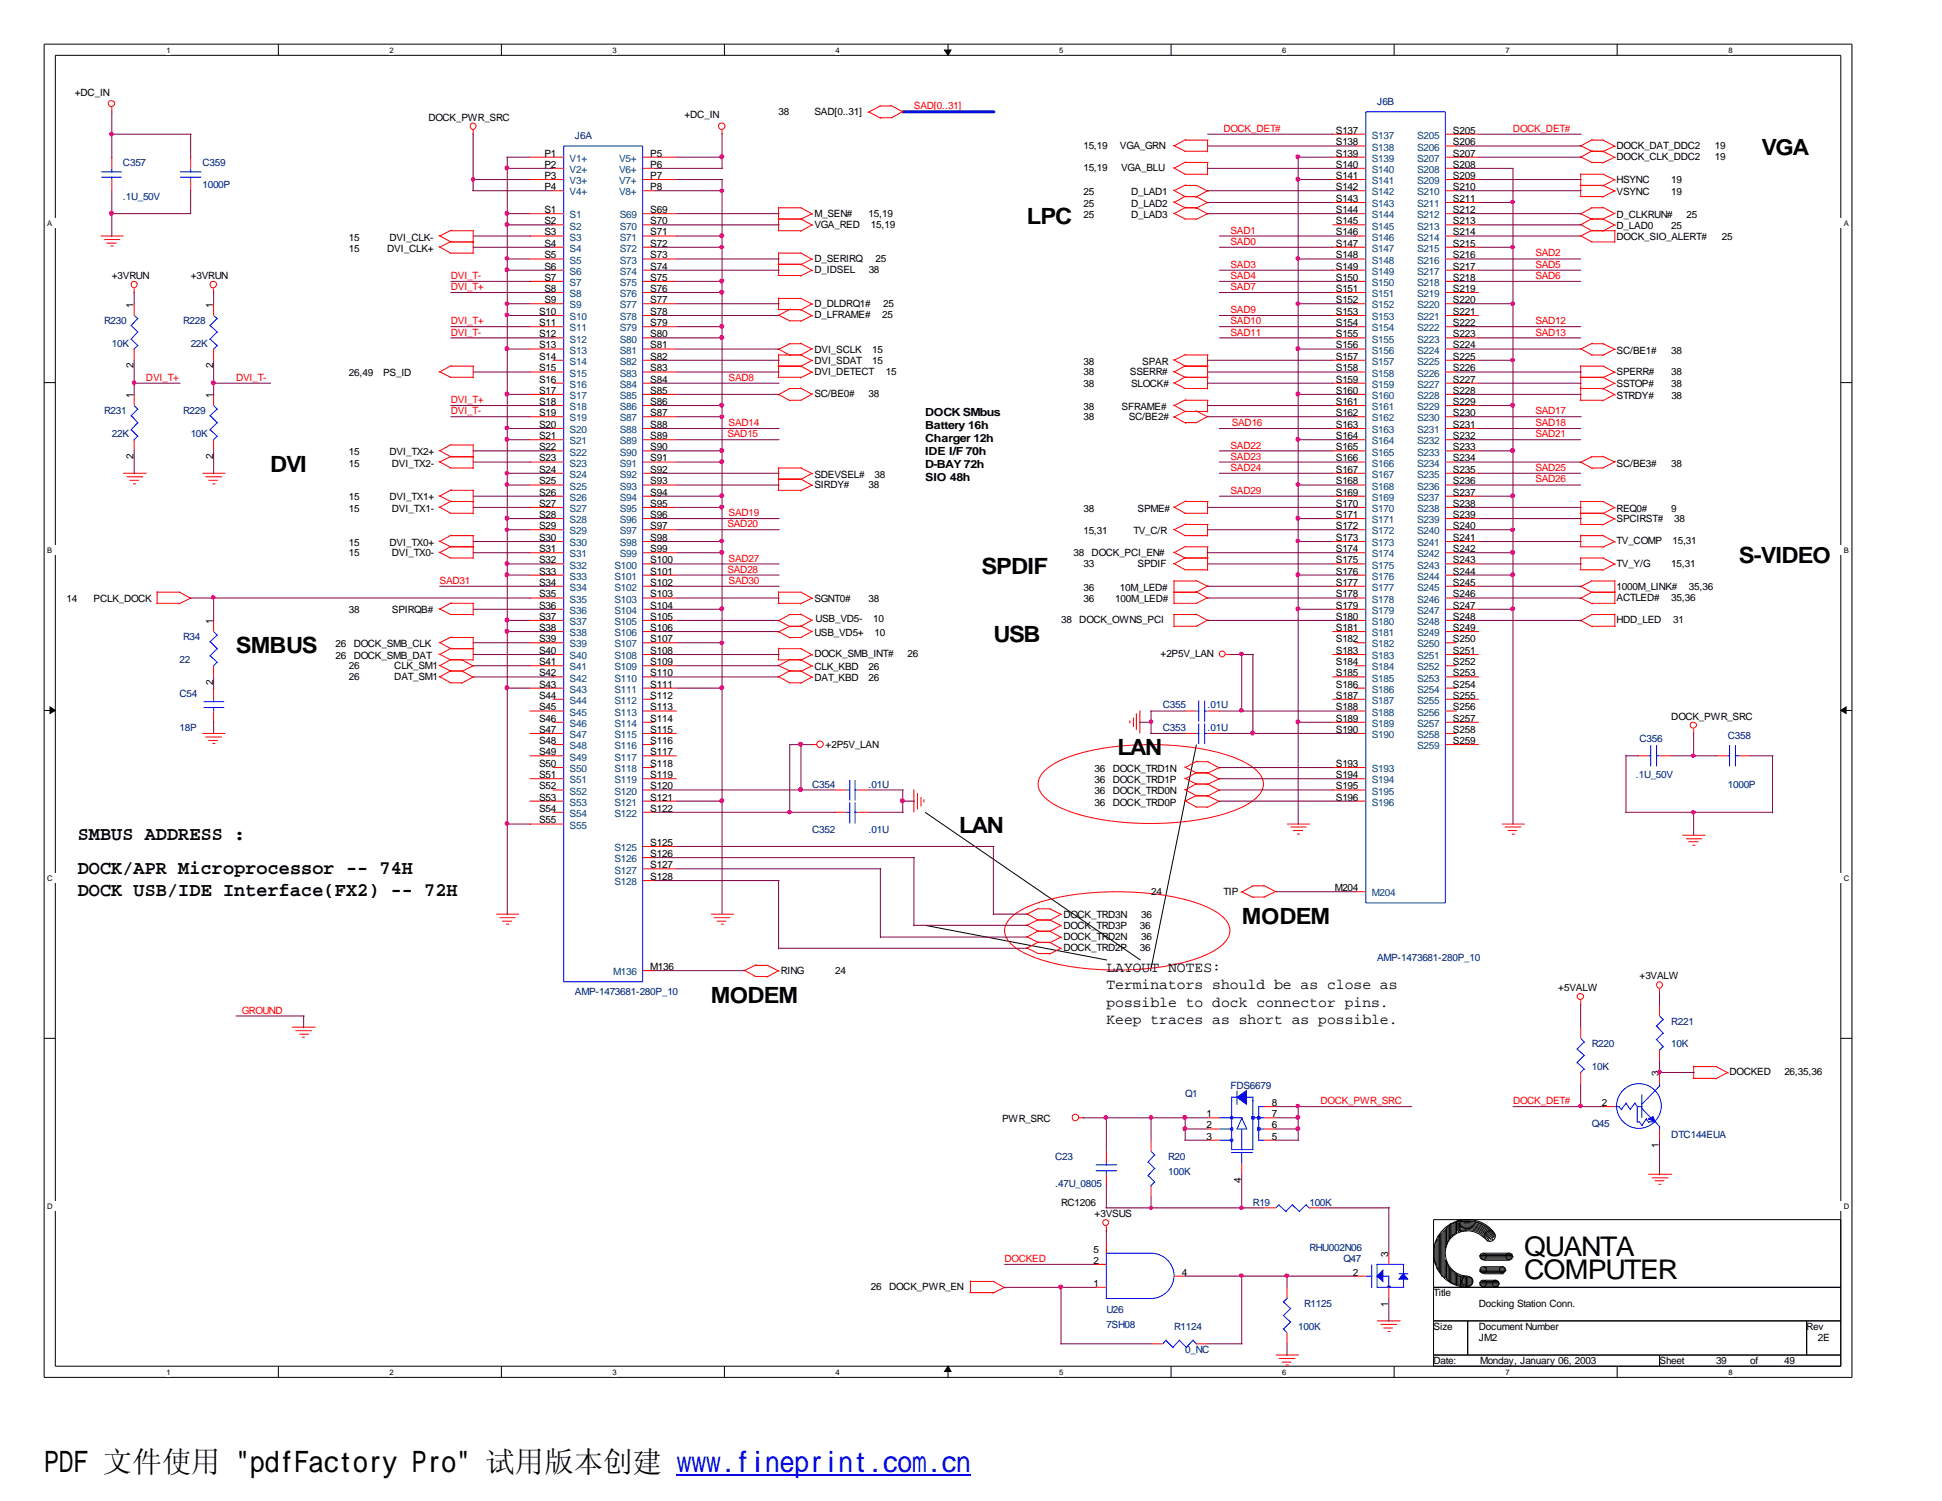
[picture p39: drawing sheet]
<svg xmlns="http://www.w3.org/2000/svg" width="279mm" height="216mm" viewBox="0 0 279 216" stroke-linecap="round" stroke-linejoin="round" font-family="sans-serif">
<defs><g id="words">
<text font-size="4.2" x="6.3" y="211.7">PDF 文件使用 &quot;pdfFactory Pro&quot; 试用版本创建 www.fineprint.com.cn</text>
<g font-size="3.9">
<text x="219.3" y="180.6">QUANTA</text>
<text x="219.3" y="184">COMPUTER</text>
</g>
<g font-size="3.2">
<text x="253.4" y="22.4">VGA</text>
<text x="147.7" y="32.2">LPC</text>
<text x="38.9" y="67.9">DVI</text>
<text x="141.2" y="82.5">SPDIF</text>
<text x="250.2" y="80.9">S-VIDEO</text>
<text x="34" y="93.9">SMBUS</text>
<text x="142.9" y="92.3">USB</text>
<text x="160.8" y="108.5">LAN</text>
<text x="138" y="119.9">LAN</text>
<text x="178.6" y="132.9">MODEM</text>
<text x="102.3" y="144.3">MODEM</text>
</g>
<g font-size="2.8">
<text x="11.2" y="125.6">DOCK/APR Microprocessor -- 74H</text>
<text x="11.2" y="120.8">SMBUS ADDRESS :</text>
<text x="11.2" y="128.9">DOCK USB/IDE Interface(FX2) -- 72H</text>
</g>
<g font-size="2.1">
<text x="159.2" y="139.9">LAYOUT NOTES:</text>
<text x="159.2" y="142.3">Terminators should be as close as</text>
<text x="159.2" y="144.8">possible to dock connector pins.</text>
<text x="159.2" y="147.2">Keep traces as short as possible.</text>
</g>
<g font-size="1.6">
<text x="133.1" y="59.9">DOCK SMbus</text>
<text x="133.1" y="61.7">Battery 16h</text>
<text x="133.1" y="63.6">Charger 12h</text>
<text x="133.1" y="65.4">IDE I/F 70h</text>
<text x="133.1" y="67.3">D-BAY 72h</text>
<text x="133.1" y="69.2">SIO 48h</text>
</g>
<g font-size="1.4">
<text x="10.8" y="13.8">+DC_IN</text>
<text x="61.6" y="17.4">DOCK_PWR_SRC</text>
<text x="98.5" y="17">+DC_IN</text>
<text x="112" y="16.5">38</text>
<text x="117.2" y="16.5">SAD[0..31]</text>
<text x="78.3" y="22.5">P1</text>
<text x="93.6" y="22.5">P5</text>
<text x="155.9" y="21.4">15,19</text>
<text x="161.1" y="21.4">VGA_GRN</text>
<text x="192.2" y="19.2">S137</text>
<text x="192.2" y="22.5">S139</text>
<text x="192.2" y="20.9">S138</text>
<text x="209" y="19.2">S205</text>
<text x="209" y="22.5">S207</text>
<text x="209" y="20.9">S206</text>
<text x="232.6" y="23">DOCK_CLK_DDC2</text>
<text x="232.6" y="21.4">DOCK_DAT_DDC2</text>
<text x="246.7" y="23">19</text>
<text x="246.7" y="21.4">19</text>
<text x="78.3" y="24.1">P2</text>
<text x="78.3" y="25.7">P3</text>
<text x="78.3" y="27.3">P4</text>
<text x="93.6" y="24.1">P6</text>
<text x="93.6" y="25.7">P7</text>
<text x="93.6" y="27.3">P8</text>
<text x="155.9" y="29.7">25</text>
<text x="155.9" y="28.1">25</text>
<text x="155.9" y="24.6">15,19</text>
<text x="161.3" y="24.6">VGA_BLU</text>
<text x="162.7" y="29.7">D_LAD2</text>
<text x="162.7" y="28.1">D_LAD1</text>
<text x="192.2" y="25.7">S141</text>
<text x="192.2" y="29">S143</text>
<text x="192.2" y="24.1">S140</text>
<text x="192.2" y="27.3">S142</text>
<text x="209" y="25.7">S209</text>
<text x="209" y="29">S211</text>
<text x="209" y="24.1">S208</text>
<text x="209" y="27.3">S210</text>
<text x="232.6" y="28.1">VSYNC</text>
<text x="232.6" y="26.3">HSYNC</text>
<text x="240.5" y="28.1">19</text>
<text x="240.5" y="26.3">19</text>
<text x="50.2" y="34.6">15</text>
<text x="56" y="34.6">DVI_CLK-</text>
<text x="78.3" y="30.6">S1</text>
<text x="78.3" y="33.9">S3</text>
<text x="78.3" y="32.3">S2</text>
<text x="78.3" y="35.5">S4</text>
<text x="93.6" y="30.6">S69</text>
<text x="93.6" y="33.9">S71</text>
<text x="93.6" y="32.3">S70</text>
<text x="93.6" y="35.5">S72</text>
<text x="117.2" y="31.2">M_SEN#</text>
<text x="117.2" y="32.8">VGA_RED</text>
<text x="125" y="31.2">15,19</text>
<text x="125.3" y="32.8">15,19</text>
<text x="155.9" y="31.3">25</text>
<text x="162.7" y="31.3">D_LAD3</text>
<text x="192.2" y="32.3">S145</text>
<text x="192.2" y="35.5">S147</text>
<text x="192.2" y="30.6">S144</text>
<text x="192.2" y="33.9">S146</text>
<text x="209" y="32.3">S213</text>
<text x="209" y="35.5">S215</text>
<text x="209" y="30.6">S212</text>
<text x="209" y="33.9">S214</text>
<text x="232.6" y="31.3">D_CLKRUN#</text>
<text x="232.6" y="32.9">D_LAD0</text>
<text x="232.6" y="34.5">DOCK_SIO_ALERT#</text>
<text x="240.4" y="32.9">25</text>
<text x="242.7" y="31.3">25</text>
<text x="247.7" y="34.5">25</text>
<text x="16.1" y="40.1">+3VRUN</text>
<text x="27.4" y="40.1">+3VRUN</text>
<text x="50.2" y="36.2">15</text>
<text x="55.7" y="36.2">DVI_CLK+</text>
<text x="78.3" y="37.2">S5</text>
<text x="78.3" y="40.4">S7</text>
<text x="78.3" y="38.8">S6</text>
<text x="78.3" y="42">S8</text>
<text x="93.6" y="37.2">S73</text>
<text x="93.6" y="40.4">S75</text>
<text x="93.6" y="38.8">S74</text>
<text x="93.6" y="42">S76</text>
<text x="117.2" y="37.7">D_SERIRQ</text>
<text x="117.2" y="39.3">D_IDSEL</text>
<text x="125" y="39.3">38</text>
<text x="126" y="37.7">25</text>
<text x="192.2" y="38.8">S149</text>
<text x="192.2" y="42">S151</text>
<text x="192.2" y="37.2">S148</text>
<text x="192.2" y="40.4">S150</text>
<text x="209" y="38.8">S217</text>
<text x="209" y="42">S219</text>
<text x="209" y="37.2">S216</text>
<text x="209" y="40.4">S218</text>
<text x="19.2" y="44.3" transform="rotate(-90 19.2 44.3)">1</text>
<text x="30.6" y="44.3" transform="rotate(-90 30.6 44.3)">1</text>
<text x="77.6" y="46.9">S11</text>
<text x="77.6" y="45.3">S10</text>
<text x="78.3" y="43.6">S9</text>
<text x="93.6" y="43.6">S77</text>
<text x="93.6" y="46.9">S79</text>
<text x="93.6" y="45.3">S78</text>
<text x="117.2" y="44.2">D_DLDRQ1#</text>
<text x="117.2" y="45.8">D_LFRAME#</text>
<text x="126.9" y="45.8">25</text>
<text x="127.1" y="44.2">25</text>
<text x="192.2" y="45.3">S153</text>
<text x="192.2" y="43.6">S152</text>
<text x="192.2" y="46.9">S154</text>
<text x="209" y="45.3">S221</text>
<text x="209" y="43.6">S220</text>
<text x="209" y="46.9">S222</text>
<text x="19.2" y="53" transform="rotate(-90 19.2 53)">2</text>
<text x="30.6" y="53" transform="rotate(-90 30.6 53)">2</text>
<text x="77.6" y="50.1">S13</text>
<text x="77.6" y="53.4">S15</text>
<text x="77.6" y="48.5">S12</text>
<text x="77.6" y="51.7">S14</text>
<text x="93.6" y="50.1">S81</text>
<text x="93.6" y="53.4">S83</text>
<text x="93.6" y="48.5">S80</text>
<text x="93.6" y="51.7">S82</text>
<text x="117.2" y="50.7">DVI_SCLK</text>
<text x="117.2" y="53.9">DVI_DETECT</text>
<text x="117.2" y="52.3">DVI_SDAT</text>
<text x="125.5" y="50.7">15</text>
<text x="125.5" y="52.3">15</text>
<text x="127.4" y="53.9">15</text>
<text x="155.9" y="52.5">38</text>
<text x="155.9" y="53.9">38</text>
<text x="162.6" y="53.9">SSERR#</text>
<text x="164.3" y="52.5">SPAR</text>
<text x="192.2" y="48.5">S155</text>
<text x="192.2" y="51.7">S157</text>
<text x="192.2" y="50.1">S156</text>
<text x="192.2" y="53.4">S158</text>
<text x="209" y="48.5">S223</text>
<text x="209" y="51.7">S225</text>
<text x="209" y="50.1">S224</text>
<text x="209" y="53.4">S226</text>
<text x="232.6" y="53.9">SPERR#</text>
<text x="232.6" y="50.9">SC/BE1#</text>
<text x="240.4" y="50.9">38</text>
<text x="240.5" y="53.9">38</text>
<text x="19.2" y="57.2" transform="rotate(-90 19.2 57.2)">1</text>
<text x="30.6" y="57.2" transform="rotate(-90 30.6 57.2)">1</text>
<text x="50.2" y="54.1">26,49</text>
<text x="55.1" y="54.1">PS_ID</text>
<text x="77.6" y="56.6">S17</text>
<text x="77.6" y="59.9">S19</text>
<text x="77.6" y="55">S16</text>
<text x="77.6" y="58.3">S18</text>
<text x="93.6" y="56.6">S85</text>
<text x="93.6" y="59.9">S87</text>
<text x="93.6" y="55">S84</text>
<text x="93.6" y="58.3">S86</text>
<text x="117.2" y="57.2">SC/BE0#</text>
<text x="125" y="57.2">38</text>
<text x="155.9" y="59">38</text>
<text x="155.9" y="55.7">38</text>
<text x="161.4" y="59">SFRAME#</text>
<text x="162.7" y="55.7">SLOCK#</text>
<text x="192.2" y="55">S159</text>
<text x="192.2" y="58.3">S161</text>
<text x="192.2" y="56.6">S160</text>
<text x="192.2" y="59.9">S162</text>
<text x="209" y="55">S227</text>
<text x="209" y="58.3">S229</text>
<text x="209" y="56.6">S228</text>
<text x="209" y="59.9">S230</text>
<text x="232.6" y="55.7">SSTOP#</text>
<text x="232.6" y="57.3">STRDY#</text>
<text x="240.5" y="55.7">38</text>
<text x="240.5" y="57.3">38</text>
<text x="50.2" y="65.4">15</text>
<text x="56" y="65.4">DVI_TX2+</text>
<text x="77.6" y="63.2">S21</text>
<text x="77.6" y="61.6">S20</text>
<text x="77.6" y="64.8">S22</text>
<text x="93.6" y="63.2">S89</text>
<text x="93.6" y="61.6">S88</text>
<text x="93.6" y="64.8">S90</text>
<text x="155.9" y="60.5">38</text>
<text x="162.4" y="60.5">SC/BE2#</text>
<text x="192.2" y="61.6">S163</text>
<text x="192.2" y="64.8">S165</text>
<text x="192.2" y="63.2">S164</text>
<text x="209" y="61.6">S231</text>
<text x="209" y="64.8">S233</text>
<text x="209" y="63.2">S232</text>
<text x="19.2" y="66" transform="rotate(-90 19.2 66)">2</text>
<text x="30.6" y="66" transform="rotate(-90 30.6 66)">2</text>
<text x="50.2" y="67.1">15</text>
<text x="50.2" y="72">15</text>
<text x="56" y="72">DVI_TX1+</text>
<text x="56.4" y="67.1">DVI_TX2-</text>
<text x="77.6" y="66.4">S23</text>
<text x="77.6" y="69.7">S25</text>
<text x="77.6" y="68">S24</text>
<text x="77.6" y="71.3">S26</text>
<text x="93.6" y="66.4">S91</text>
<text x="93.6" y="69.7">S93</text>
<text x="93.6" y="68">S92</text>
<text x="93.6" y="71.3">S94</text>
<text x="117.2" y="70.2">SIRDY#</text>
<text x="117.2" y="68.7">SDEVSEL#</text>
<text x="125" y="70.2">38</text>
<text x="125.8" y="68.7">38</text>
<text x="192.2" y="68">S167</text>
<text x="192.2" y="71.3">S169</text>
<text x="192.2" y="66.4">S166</text>
<text x="192.2" y="69.7">S168</text>
<text x="209" y="68">S235</text>
<text x="209" y="71.3">S237</text>
<text x="209" y="66.4">S234</text>
<text x="209" y="69.7">S236</text>
<text x="232.6" y="67.1">SC/BE3#</text>
<text x="240.4" y="67.1">38</text>
<text x="50.2" y="73.6">15</text>
<text x="56.4" y="73.6">DVI_TX1-</text>
<text x="77.6" y="72.9">S27</text>
<text x="77.6" y="76.1">S29</text>
<text x="77.6" y="74.5">S28</text>
<text x="77.6" y="77.8">S30</text>
<text x="93.6" y="72.9">S95</text>
<text x="93.6" y="76.1">S97</text>
<text x="93.6" y="74.5">S96</text>
<text x="93.6" y="77.8">S98</text>
<text x="155.9" y="76.9">15,31</text>
<text x="155.9" y="73.6">38</text>
<text x="163.1" y="76.9">TV_C/R</text>
<text x="163.7" y="73.6">SPME#</text>
<text x="192.2" y="74.5">S171</text>
<text x="192.2" y="77.8">S173</text>
<text x="192.2" y="72.9">S170</text>
<text x="192.2" y="76.1">S172</text>
<text x="209" y="74.5">S239</text>
<text x="209" y="77.8">S241</text>
<text x="209" y="72.9">S238</text>
<text x="209" y="76.1">S240</text>
<text x="232.6" y="73.6">REQ0#</text>
<text x="232.6" y="75.1">SPCIRST#</text>
<text x="240.5" y="73.6">9</text>
<text x="240.9" y="75.1">38</text>
<text x="50.2" y="79.9">15</text>
<text x="50.2" y="78.5">15</text>
<text x="56" y="78.5">DVI_TX0+</text>
<text x="56.4" y="79.9">DVI_TX0-</text>
<text x="77.6" y="79.4">S31</text>
<text x="77.6" y="82.6">S33</text>
<text x="77.6" y="81">S32</text>
<text x="93.6" y="79.4">S99</text>
<text x="93.6" y="82.6">S101</text>
<text x="93.6" y="81">S100</text>
<text x="154.4" y="79.9">38</text>
<text x="155.9" y="81.5">33</text>
<text x="157.1" y="79.9">DOCK_PCI_EN#</text>
<text x="163.7" y="81.5">SPDIF</text>
<text x="192.2" y="81">S175</text>
<text x="192.2" y="79.4">S174</text>
<text x="192.2" y="82.6">S176</text>
<text x="209" y="81">S243</text>
<text x="209" y="79.4">S242</text>
<text x="209" y="82.6">S244</text>
<text x="232.6" y="78.3">TV_COMP</text>
<text x="232.6" y="81.5">TV_Y/G</text>
<text x="240.5" y="81.5">15,31</text>
<text x="240.6" y="78.3">15,31</text>
<text x="9.6" y="86.6">14</text>
<text x="13.5" y="86.6">PCLK_DOCK</text>
<text x="30.6" y="89.7" transform="rotate(-90 30.6 89.7)">1</text>
<text x="50.2" y="88.2">38</text>
<text x="56.4" y="88.2">SPIRQB#</text>
<text x="77.6" y="85.9">S35</text>
<text x="77.6" y="89.2">S37</text>
<text x="77.6" y="84.2">S34</text>
<text x="77.6" y="87.5">S36</text>
<text x="93.6" y="85.9">S103</text>
<text x="93.6" y="89.2">S105</text>
<text x="93.6" y="84.2">S102</text>
<text x="93.6" y="87.5">S104</text>
<text x="117.2" y="86.6">SGNT0#</text>
<text x="117.3" y="89.4">USB_VD5-</text>
<text x="125" y="86.6">38</text>
<text x="125.6" y="89.4">10</text>
<text x="152.7" y="89.7">38</text>
<text x="155.3" y="89.7">DOCK_OWNS_PCI</text>
<text x="155.9" y="85">36</text>
<text x="155.9" y="86.6">36</text>
<text x="160.4" y="86.6">100M_LED#</text>
<text x="161.1" y="85">10M_LED#</text>
<text x="192.2" y="84.2">S177</text>
<text x="192.2" y="87.5">S179</text>
<text x="192.2" y="85.9">S178</text>
<text x="192.2" y="89.2">S180</text>
<text x="209" y="84.2">S245</text>
<text x="209" y="87.5">S247</text>
<text x="209" y="85.9">S246</text>
<text x="209" y="89.2">S248</text>
<text x="232.6" y="86.4">ACTLED#</text>
<text x="232.6" y="89.7">HDD_LED</text>
<text x="232.6" y="84.8">1000M_LINK#</text>
<text x="240.4" y="86.4">35,36</text>
<text x="240.7" y="89.7">31</text>
<text x="243" y="84.8">35,36</text>
<text x="48.3" y="94.7">26</text>
<text x="48.3" y="93.1">26</text>
<text x="50.9" y="94.7">DOCK_SMB_DAT</text>
<text x="50.9" y="93.1">DOCK_SMB_CLK</text>
<text x="77.6" y="92.4">S39</text>
<text x="77.6" y="95.7">S41</text>
<text x="77.6" y="90.8">S38</text>
<text x="77.6" y="94.1">S40</text>
<text x="93.6" y="92.4">S107</text>
<text x="93.6" y="95.7">S109</text>
<text x="93.6" y="90.8">S106</text>
<text x="93.6" y="94.1">S108</text>
<text x="117.2" y="91.5">USB_VD5+</text>
<text x="117.2" y="94.6">DOCK_SMB_INT#</text>
<text x="125.8" y="91.5">10</text>
<text x="130.6" y="94.6">26</text>
<text x="167" y="94.6">+2P5V_LAN</text>
<text x="192.2" y="90.8">S181</text>
<text x="192.2" y="94.1">S183</text>
<text x="192.2" y="92.4">S182</text>
<text x="192.2" y="95.7">S184</text>
<text x="209" y="90.8">S249</text>
<text x="209" y="94.1">S251</text>
<text x="209" y="92.4">S250</text>
<text x="209" y="95.7">S252</text>
<text x="30.6" y="98.6" transform="rotate(-90 30.6 98.6)">2</text>
<text x="50.2" y="96.2">26</text>
<text x="50.2" y="97.8">26</text>
<text x="56.7" y="96.2">CLK_SM1</text>
<text x="56.7" y="97.8">DAT_SM1</text>
<text x="77.6" y="98.9">S43</text>
<text x="77.6" y="97.3">S42</text>
<text x="77.6" y="100.5">S44</text>
<text x="93.6" y="98.9">S111</text>
<text x="93.6" y="97.3">S110</text>
<text x="93.6" y="100.5">S112</text>
<text x="117.2" y="96.4">CLK_KBD</text>
<text x="117.2" y="98">DAT_KBD</text>
<text x="125" y="96.4">26</text>
<text x="125" y="98">26</text>
<text x="192.2" y="97.3">S185</text>
<text x="192.2" y="100.5">S187</text>
<text x="192.2" y="98.9">S186</text>
<text x="209" y="97.3">S253</text>
<text x="209" y="100.5">S255</text>
<text x="209" y="98.9">S254</text>
<text x="77.6" y="102.2">S45</text>
<text x="77.6" y="105.4">S47</text>
<text x="77.6" y="103.8">S46</text>
<text x="77.6" y="107">S48</text>
<text x="93.6" y="102.2">S113</text>
<text x="93.6" y="105.4">S115</text>
<text x="93.6" y="103.8">S114</text>
<text x="93.6" y="107">S116</text>
<text x="118.8" y="107.6">+2P5V_LAN</text>
<text x="192.2" y="103.8">S189</text>
<text x="192.2" y="102.2">S188</text>
<text x="192.2" y="105.4">S190</text>
<text x="209" y="103.8">S257</text>
<text x="209" y="107">S259</text>
<text x="209" y="102.2">S256</text>
<text x="209" y="105.4">S258</text>
<text x="240.5" y="103.5">DOCK_PWR_SRC</text>
<text x="77.6" y="108.6">S49</text>
<text x="77.6" y="111.9">S51</text>
<text x="77.6" y="110.3">S50</text>
<text x="77.6" y="113.5">S52</text>
<text x="93.6" y="108.6">S117</text>
<text x="93.6" y="111.9">S119</text>
<text x="93.6" y="110.3">S118</text>
<text x="93.6" y="113.5">S120</text>
<text x="157.5" y="111">36</text>
<text x="157.5" y="112.6">36</text>
<text x="160.1" y="111">DOCK_TRD1N</text>
<text x="160.1" y="112.6">DOCK_TRD1P</text>
<text x="192.2" y="110.3">S193</text>
<text x="192.2" y="113.5">S195</text>
<text x="192.2" y="111.9">S194</text>
<text x="77.6" y="115.1">S53</text>
<text x="77.6" y="118.4">S55</text>
<text x="77.6" y="116.8">S54</text>
<text x="93.6" y="115.1">S121</text>
<text x="93.6" y="116.8">S122</text>
<text x="157.5" y="114.2">36</text>
<text x="157.5" y="115.9">36</text>
<text x="160.1" y="114.2">DOCK_TRD0N</text>
<text x="160.1" y="115.9">DOCK_TRD0P</text>
<text x="192.2" y="115.1">S196</text>
<text x="93.6" y="123.3">S126</text>
<text x="93.6" y="124.9">S127</text>
<text x="93.6" y="121.7">S125</text>
<text x="93.6" y="126.6">S128</text>
<text x="153" y="132">DOCK_TRD3N</text>
<text x="164.2" y="132">36</text>
<text x="165.6" y="128.7">24</text>
<text x="176" y="128.7">TIP</text>
<text x="192" y="128.2">M204</text>
<text x="153" y="133.6">DOCK_TRD3P</text>
<text x="153" y="135.2">DOCK_TRD2N</text>
<text x="153" y="136.8">DOCK_TRD2P</text>
<text x="164" y="133.6">36</text>
<text x="164" y="136.8">36</text>
<text x="164.2" y="135.2">36</text>
<text x="93.6" y="139.5">M136</text>
<text x="112.4" y="140.1">RING</text>
<text x="120.1" y="140.1">24</text>
<text x="224.2" y="142.5">+5VALW</text>
<text x="235.9" y="140.9">+3VALW</text>
<text x="238.7" y="154.8" transform="rotate(-90 238.7 154.8)">3</text>
<text x="248.8" y="154.7">DOCKED</text>
<text x="256.7" y="154.7">26,35,36</text>
<text x="144.2" y="161.4">PWR_SRC</text>
<text x="173.6" y="160.7">1</text>
<text x="183" y="160.7">7</text>
<text x="183" y="159.1">8</text>
<text x="230.5" y="159.1">2</text>
<text x="173.6" y="162.3">2</text>
<text x="173.6" y="163.9">3</text>
<text x="183" y="162.3">6</text>
<text x="183" y="163.9">5</text>
<text x="238.7" y="165.2" transform="rotate(-90 238.7 165.2)">1</text>
<text x="152.7" y="173.4">RC1206</text>
<text x="178.6" y="170.1" transform="rotate(-90 178.6 170.1)">4</text>
<text x="157.5" y="175">+3VSUS</text>
<text x="125.3" y="185.6">26</text>
<text x="127.9" y="185.6">DOCK_PWR_EN</text>
<text x="157.3" y="181.8">2</text>
<text x="157.3" y="185.1">1</text>
<text x="157.3" y="180.2">5</text>
<text x="170" y="183.5">4</text>
<text x="194.6" y="183.5">2</text>
<text x="199.7" y="180.8" transform="rotate(-90 199.7 180.8)">3</text>
<text x="199.7" y="188" transform="rotate(-90 199.7 188)">1</text>
<text x="206.2" y="186.4">Title</text>
<text x="206.2" y="191.3">Size</text>
<text x="212.8" y="188">Docking Station Conn.</text>
<text x="212.8" y="191.3">Document Number</text>
<text x="259.9" y="191.3">Rev</text>
<text x="206.2" y="196.2">Date:</text>
<text x="212.8" y="193">JM2</text>
<text x="212.9" y="196.2">Monday, January 06, 2003</text>
<text x="238.8" y="196.2">Sheet</text>
<text x="246.9" y="196.2">39</text>
<text x="251.8" y="196.2">of</text>
<text x="256.7" y="196.2">49</text>
<text x="261.5" y="193">2E</text>
</g>
<g font-size="1.4" fill="#f00">
<text x="131.5" y="15.7">SAD[0..31]</text>
<text x="176" y="19">DOCK_DET#</text>
<text x="217.7" y="19">DOCK_DET#</text>
<text x="177" y="33.6">SAD1</text>
<text x="177" y="35.2">SAD0</text>
<text x="64.9" y="41.7">DVI_T+</text>
<text x="64.9" y="40.1">DVI_T-</text>
<text x="177" y="38.5">SAD3</text>
<text x="177" y="40.1">SAD4</text>
<text x="177" y="41.7">SAD7</text>
<text x="220.9" y="36.8">SAD2</text>
<text x="220.9" y="38.5">SAD5</text>
<text x="220.9" y="40.1">SAD6</text>
<text x="64.9" y="46.7">DVI_T+</text>
<text x="177" y="45">SAD9</text>
<text x="177" y="46.7">SAD10</text>
<text x="220.9" y="46.7">SAD12</text>
<text x="64.9" y="48.3">DVI_T-</text>
<text x="177" y="48.3">SAD11</text>
<text x="220.9" y="48.3">SAD13</text>
<text x="21" y="54.8">DVI_T+</text>
<text x="34" y="54.8">DVI_T-</text>
<text x="64.9" y="58">DVI_T+</text>
<text x="64.9" y="59.6">DVI_T-</text>
<text x="104.8" y="54.8">SAD8</text>
<text x="220.9" y="59.6">SAD17</text>
<text x="104.6" y="62.9">SAD15</text>
<text x="104.8" y="61.2">SAD14</text>
<text x="177" y="64.5">SAD22</text>
<text x="177.2" y="61.2">SAD16</text>
<text x="220.9" y="61.2">SAD18</text>
<text x="220.9" y="62.9">SAD21</text>
<text x="177" y="66.1">SAD23</text>
<text x="177" y="67.7">SAD24</text>
<text x="177" y="71">SAD29</text>
<text x="220.9" y="67.7">SAD25</text>
<text x="220.9" y="69.3">SAD26</text>
<text x="104.6" y="75.9">SAD20</text>
<text x="104.8" y="74.3">SAD19</text>
<text x="63.2" y="84">SAD31</text>
<text x="104.6" y="82.4">SAD28</text>
<text x="104.8" y="80.8">SAD27</text>
<text x="104.8" y="84">SAD30</text>
<text x="34.8" y="145.8">GROUND</text>
<text x="190" y="158.7">DOCK_PWR_SRC</text>
<text x="217.7" y="158.7">DOCK_DET#</text>
<text x="144.5" y="181.5">DOCKED</text>
</g>
<g font-size="1.4" fill="#000080">
<text x="198.1" y="15.1">J6B</text>
<text x="17.7" y="23.9">C357</text>
<text x="29.1" y="23.9">C359</text>
<text x="82.7" y="20">J6A</text>
<text x="17.7" y="28.7">.1U_50V</text>
<text x="29.1" y="27.1">1000P</text>
<text x="15" y="46.7">R230</text>
<text x="26.3" y="46.7">R228</text>
<text x="16.1" y="49.9">10K</text>
<text x="27.4" y="49.9">22K</text>
<text x="15" y="59.6">R231</text>
<text x="26.3" y="59.6">R229</text>
<text x="16.1" y="62.9">22K</text>
<text x="27.4" y="62.9">10K</text>
<text x="25.8" y="95.4">22</text>
<text x="26.3" y="92.1">R34</text>
<text x="25.8" y="100.2">C54</text>
<text x="167.3" y="101.9">C355</text>
<text x="173.7" y="101.9">.01U</text>
<text x="25.8" y="105.2">18P</text>
<text x="167.3" y="105.2">C353</text>
<text x="173.7" y="105.2">.01U</text>
<text x="235.9" y="106.8">C356</text>
<text x="248.6" y="106.3">C358</text>
<text x="116.8" y="113.3">C354</text>
<text x="125" y="113.3">.01U</text>
<text x="235.4" y="111.8">.1U_50V</text>
<text x="248.6" y="113.3">1000P</text>
<text x="116.8" y="119.8">C352</text>
<text x="125" y="119.8">.01U</text>
<text x="82.7" y="143.2">AMP-1473681-280P_10</text>
<text x="198.1" y="138.3">AMP-1473681-280P_10</text>
<text x="240.5" y="147.4">R221</text>
<text x="229" y="150.6">R220</text>
<text x="229" y="153.9">10K</text>
<text x="240.5" y="150.6">10K</text>
<text x="170.5" y="157.8">Q1</text>
<text x="177" y="156.6">FDS6679</text>
<text x="151.8" y="166.9">C23</text>
<text x="168.1" y="166.9">R20</text>
<text x="229" y="162.1">Q45</text>
<text x="240.5" y="163.7">DTC144EUA</text>
<text x="151.8" y="170.7">.47U_0805</text>
<text x="168.1" y="169">100K</text>
<text x="180.3" y="173.4">R19</text>
<text x="188.4" y="173.4">100K</text>
<text x="188.4" y="179.9">RHU002N06</text>
<text x="193.3" y="181.5">Q47</text>
<text x="159.2" y="188.9">U26</text>
<text x="159.2" y="191">7SH08</text>
<text x="168.9" y="191.3">R1124</text>
<text x="186.8" y="191.3">100K</text>
<text x="187.6" y="188">R1125</text>
<text x="170.5" y="194.6">0_NC</text>
</g>
<g font-size="1.4" fill="#004080">
<text x="82" y="23.3">V1+</text>
<text x="89.1" y="23.3">V5+</text>
<text x="197.4" y="20">S137</text>
<text x="197.4" y="23.3">S139</text>
<text x="197.4" y="21.7">S138</text>
<text x="203.9" y="20">S205</text>
<text x="203.9" y="23.3">S207</text>
<text x="203.9" y="21.7">S206</text>
<text x="82" y="24.9">V2+</text>
<text x="82" y="26.5">V3+</text>
<text x="82" y="28.1">V4+</text>
<text x="89.1" y="24.9">V6+</text>
<text x="89.1" y="26.5">V7+</text>
<text x="89.1" y="28.1">V8+</text>
<text x="197.4" y="26.5">S141</text>
<text x="197.4" y="29.8">S143</text>
<text x="197.4" y="24.9">S140</text>
<text x="197.4" y="28.1">S142</text>
<text x="203.9" y="26.5">S209</text>
<text x="203.9" y="29.8">S211</text>
<text x="203.9" y="24.9">S208</text>
<text x="203.9" y="28.1">S210</text>
<text x="82" y="31.4">S1</text>
<text x="82" y="34.6">S3</text>
<text x="82" y="33">S2</text>
<text x="89.2" y="31.4">S69</text>
<text x="89.2" y="34.6">S71</text>
<text x="89.2" y="33">S70</text>
<text x="197.4" y="33">S145</text>
<text x="197.4" y="31.4">S144</text>
<text x="197.4" y="34.6">S146</text>
<text x="203.9" y="33">S213</text>
<text x="203.9" y="31.4">S212</text>
<text x="203.9" y="34.6">S214</text>
<text x="82" y="37.9">S5</text>
<text x="82" y="41.1">S7</text>
<text x="82" y="36.2">S4</text>
<text x="82" y="39.5">S6</text>
<text x="89.2" y="37.9">S73</text>
<text x="89.2" y="41.1">S75</text>
<text x="89.2" y="36.2">S72</text>
<text x="89.2" y="39.5">S74</text>
<text x="197.4" y="36.2">S147</text>
<text x="197.4" y="39.5">S149</text>
<text x="197.4" y="37.9">S148</text>
<text x="197.4" y="41.1">S150</text>
<text x="203.9" y="36.2">S215</text>
<text x="203.9" y="39.5">S217</text>
<text x="203.9" y="37.9">S216</text>
<text x="203.9" y="41.1">S218</text>
<text x="82" y="44.4">S9</text>
<text x="82" y="47.7">S11</text>
<text x="82" y="42.8">S8</text>
<text x="82" y="46.1">S10</text>
<text x="89.2" y="44.4">S77</text>
<text x="89.2" y="47.7">S79</text>
<text x="89.2" y="42.8">S76</text>
<text x="89.2" y="46.1">S78</text>
<text x="197.4" y="42.8">S151</text>
<text x="197.4" y="46.1">S153</text>
<text x="197.4" y="44.4">S152</text>
<text x="197.4" y="47.7">S154</text>
<text x="203.9" y="42.8">S219</text>
<text x="203.9" y="46.1">S221</text>
<text x="203.9" y="44.4">S220</text>
<text x="203.9" y="47.7">S222</text>
<text x="82" y="50.9">S13</text>
<text x="82" y="49.3">S12</text>
<text x="82" y="52.5">S14</text>
<text x="89.2" y="50.9">S81</text>
<text x="89.2" y="49.3">S80</text>
<text x="89.2" y="52.5">S82</text>
<text x="197.4" y="49.3">S155</text>
<text x="197.4" y="52.5">S157</text>
<text x="197.4" y="50.9">S156</text>
<text x="203.9" y="49.3">S223</text>
<text x="203.9" y="52.5">S225</text>
<text x="203.9" y="50.9">S224</text>
<text x="82" y="54.2">S15</text>
<text x="82" y="57.4">S17</text>
<text x="82" y="55.8">S16</text>
<text x="82" y="59">S18</text>
<text x="89.2" y="54.2">S83</text>
<text x="89.2" y="57.4">S85</text>
<text x="89.2" y="55.8">S84</text>
<text x="89.2" y="59">S86</text>
<text x="197.4" y="55.8">S159</text>
<text x="197.4" y="59">S161</text>
<text x="197.4" y="54.2">S158</text>
<text x="197.4" y="57.4">S160</text>
<text x="203.9" y="55.8">S227</text>
<text x="203.9" y="59">S229</text>
<text x="203.9" y="54.2">S226</text>
<text x="203.9" y="57.4">S228</text>
<text x="82" y="60.6">S19</text>
<text x="82" y="63.9">S21</text>
<text x="82" y="62.3">S20</text>
<text x="82" y="65.5">S22</text>
<text x="89.2" y="60.6">S87</text>
<text x="89.2" y="63.9">S89</text>
<text x="89.2" y="62.3">S88</text>
<text x="89.2" y="65.5">S90</text>
<text x="197.4" y="62.3">S163</text>
<text x="197.4" y="65.5">S165</text>
<text x="197.4" y="60.6">S162</text>
<text x="197.4" y="63.9">S164</text>
<text x="203.9" y="62.3">S231</text>
<text x="203.9" y="65.5">S233</text>
<text x="203.9" y="60.6">S230</text>
<text x="203.9" y="63.9">S232</text>
<text x="82" y="67.1">S23</text>
<text x="82" y="70.4">S25</text>
<text x="82" y="68.7">S24</text>
<text x="89.2" y="67.1">S91</text>
<text x="89.2" y="70.4">S93</text>
<text x="89.2" y="68.7">S92</text>
<text x="197.4" y="68.7">S167</text>
<text x="197.4" y="67.1">S166</text>
<text x="197.4" y="70.4">S168</text>
<text x="203.9" y="68.7">S235</text>
<text x="203.9" y="67.1">S234</text>
<text x="203.9" y="70.4">S236</text>
<text x="82" y="73.7">S27</text>
<text x="82" y="76.9">S29</text>
<text x="82" y="72.1">S26</text>
<text x="82" y="75.3">S28</text>
<text x="89.2" y="73.7">S95</text>
<text x="89.2" y="76.9">S97</text>
<text x="89.2" y="72.1">S94</text>
<text x="89.2" y="75.3">S96</text>
<text x="197.4" y="72.1">S169</text>
<text x="197.4" y="75.3">S171</text>
<text x="197.4" y="73.7">S170</text>
<text x="197.4" y="76.9">S172</text>
<text x="203.9" y="72.1">S237</text>
<text x="203.9" y="75.3">S239</text>
<text x="203.9" y="73.7">S238</text>
<text x="203.9" y="76.9">S240</text>
<text x="82" y="80.2">S31</text>
<text x="82" y="83.4">S33</text>
<text x="82" y="78.6">S30</text>
<text x="82" y="81.8">S32</text>
<text x="88.4" y="83.4">S101</text>
<text x="88.4" y="81.8">S100</text>
<text x="89.2" y="80.2">S99</text>
<text x="89.2" y="78.6">S98</text>
<text x="197.4" y="78.6">S173</text>
<text x="197.4" y="81.8">S175</text>
<text x="197.4" y="80.2">S174</text>
<text x="197.4" y="83.4">S176</text>
<text x="203.9" y="78.6">S241</text>
<text x="203.9" y="81.8">S243</text>
<text x="203.9" y="80.2">S242</text>
<text x="203.9" y="83.4">S244</text>
<text x="82" y="86.7">S35</text>
<text x="82" y="89.9">S37</text>
<text x="82" y="85">S34</text>
<text x="82" y="88.3">S36</text>
<text x="88.4" y="86.7">S103</text>
<text x="88.4" y="89.9">S105</text>
<text x="88.4" y="85">S102</text>
<text x="88.4" y="88.3">S104</text>
<text x="197.4" y="85">S177</text>
<text x="197.4" y="88.3">S179</text>
<text x="197.4" y="86.7">S178</text>
<text x="197.4" y="89.9">S180</text>
<text x="203.9" y="85">S245</text>
<text x="203.9" y="88.3">S247</text>
<text x="203.9" y="86.7">S246</text>
<text x="203.9" y="89.9">S248</text>
<text x="82" y="93.1">S39</text>
<text x="82" y="91.5">S38</text>
<text x="82" y="94.8">S40</text>
<text x="88.4" y="93.1">S107</text>
<text x="88.4" y="91.5">S106</text>
<text x="88.4" y="94.8">S108</text>
<text x="197.4" y="91.5">S181</text>
<text x="197.4" y="94.8">S183</text>
<text x="197.4" y="93.1">S182</text>
<text x="203.9" y="91.5">S249</text>
<text x="203.9" y="94.8">S251</text>
<text x="203.9" y="93.1">S250</text>
<text x="82" y="96.4">S41</text>
<text x="82" y="99.7">S43</text>
<text x="82" y="98">S42</text>
<text x="82" y="101.3">S44</text>
<text x="88.4" y="96.4">S109</text>
<text x="88.4" y="99.7">S111</text>
<text x="88.4" y="98">S110</text>
<text x="88.4" y="101.3">S112</text>
<text x="197.4" y="98">S185</text>
<text x="197.4" y="101.3">S187</text>
<text x="197.4" y="96.4">S184</text>
<text x="197.4" y="99.7">S186</text>
<text x="203.9" y="98">S253</text>
<text x="203.9" y="101.3">S255</text>
<text x="203.9" y="96.4">S252</text>
<text x="203.9" y="99.7">S254</text>
<text x="82" y="103">S45</text>
<text x="82" y="106.2">S47</text>
<text x="82" y="104.6">S46</text>
<text x="82" y="107.8">S48</text>
<text x="88.4" y="103">S113</text>
<text x="88.4" y="106.2">S115</text>
<text x="88.4" y="104.6">S114</text>
<text x="88.4" y="107.8">S116</text>
<text x="197.4" y="104.6">S189</text>
<text x="197.4" y="103">S188</text>
<text x="197.4" y="106.2">S190</text>
<text x="203.9" y="104.6">S257</text>
<text x="203.9" y="107.8">S259</text>
<text x="203.9" y="103">S256</text>
<text x="203.9" y="106.2">S258</text>
<text x="82" y="109.4">S49</text>
<text x="82" y="112.7">S51</text>
<text x="82" y="111.1">S50</text>
<text x="88.4" y="109.4">S117</text>
<text x="88.4" y="112.7">S119</text>
<text x="88.4" y="111.1">S118</text>
<text x="197.4" y="111.1">S193</text>
<text x="197.4" y="112.7">S194</text>
<text x="82" y="115.9">S53</text>
<text x="82" y="119.2">S55</text>
<text x="82" y="114.3">S52</text>
<text x="82" y="117.5">S54</text>
<text x="88.4" y="115.9">S121</text>
<text x="88.4" y="114.3">S120</text>
<text x="88.4" y="117.5">S122</text>
<text x="197.4" y="114.3">S195</text>
<text x="197.4" y="115.9">S196</text>
<text x="88.4" y="124">S126</text>
<text x="88.4" y="125.6">S127</text>
<text x="88.4" y="122.4">S125</text>
<text x="88.4" y="127.3">S128</text>
<text x="197.4" y="128.9">M204</text>
<text x="88.2" y="140.3">M136</text>
</g>
<g font-size="1.1">
<text x="24" y="7.6">1</text>
<text x="56" y="7.6">2</text>
<text x="88.1" y="7.6">3</text>
<text x="120.2" y="7.6">4</text>
<text x="152.4" y="7.6">5</text>
<text x="184.5" y="7.6">6</text>
<text x="216.6" y="7.6">7</text>
<text x="248.7" y="7.6">8</text>
<text x="6.8" y="32.5">A</text>
<text x="265.3" y="32.5">A</text>
<text x="6.8" y="79.6">B</text>
<text x="265.3" y="79.6">B</text>
<text x="6.8" y="126.7">C</text>
<text x="265.3" y="126.7">C</text>
<text x="6.8" y="173.9">D</text>
<text x="265.3" y="173.9">D</text>
<text x="24" y="197.8">1</text>
<text x="56" y="197.8">2</text>
<text x="88.1" y="197.8">3</text>
<text x="120.2" y="197.8">4</text>
<text x="152.4" y="197.8">5</text>
<text x="184.5" y="197.8">6</text>
<text x="216.6" y="197.8">7</text>
<text x="248.7" y="197.8">8</text>
</g>
</g></defs>
<path d="M6.3 6.3h260.1v191.8h-260.1zM8 8h256.8v188.5h-256.8z" fill="none" stroke="#000" stroke-width=".14"/>
<g fill="#fff">
<path d="M24 6.5h.6v1.4h-.6z"/>
<path d="M24 196.7h.6v1.3h-.6z"/>
</g>
<path d="M40 6.3v1.7M40 196.5v1.6" fill="none" stroke="#000" stroke-width=".14"/>
<g fill="#fff">
<path d="M56 6.5h.6v1.4h-.6z"/>
<path d="M56 196.7h.6v1.3h-.6z"/>
</g>
<path d="M72.1 6.3v1.7M72.1 196.5v1.6" fill="none" stroke="#000" stroke-width=".14"/>
<g fill="#fff">
<path d="M88.1 6.5h.6v1.4h-.6z"/>
<path d="M88.1 196.7h.6v1.3h-.6z"/>
</g>
<path d="M104.2 6.3v1.7M104.2 196.5v1.6" fill="none" stroke="#000" stroke-width=".14"/>
<g fill="#fff">
<path d="M120.2 6.5h.6v1.4h-.6z"/>
<path d="M120.2 196.7h.6v1.3h-.6z"/>
</g>
<path d="M136.4 6.3v1.7M136.4 196.5v1.6" fill="none" stroke="#000" stroke-width=".14"/>
<g fill="#000" stroke="#000" stroke-width=".14">
<path d="M135.9 7.2h.9l-.4 .8z" fill-rule="evenodd"/>
<path d="M136.4 196.5l.4 .8h-.9z" fill-rule="evenodd"/>
</g>
<g fill="#fff">
<path d="M152.4 6.5h.6v1.4h-.6z"/>
<path d="M152.4 196.7h.6v1.3h-.6z"/>
</g>
<path d="M168.5 6.3v1.7M168.5 196.5v1.6" fill="none" stroke="#000" stroke-width=".14"/>
<g fill="#fff">
<path d="M184.5 6.5h.6v1.4h-.6z"/>
<path d="M184.5 196.7h.6v1.3h-.6z"/>
</g>
<path d="M200.6 6.3v1.7M200.6 196.5v1.6" fill="none" stroke="#000" stroke-width=".14"/>
<g fill="#fff">
<path d="M216.6 6.5h.6v1.4h-.6z"/>
<path d="M216.6 196.7h.6v1.3h-.6z"/>
</g>
<path d="M232.7 6.3v1.7M232.7 196.5v1.6" fill="none" stroke="#000" stroke-width=".14"/>
<g fill="#fff">
<path d="M248.7 6.5h.6v1.4h-.6z"/>
<path d="M248.7 196.7h.6v1.3h-.6z"/>
<path d="M6.8 31.4h259.2v1.4h-259.2z"/>
<path d="M6.8 78.5h259.2v1.3h-259.2z"/>
</g>
<path d="M6.3 55h1.7M264.8 55h1.6" fill="none" stroke="#000" stroke-width=".14"/>
<path d="M6.8 125.6h259.2v1.4h-259.2z" fill="#fff"/>
<path d="M6.3 102.2h1.7M264.8 102.2h1.6" fill="none" stroke="#000" stroke-width=".14"/>
<g fill="#000" stroke="#000" stroke-width=".14">
<path d="M7.2 101.7l.8 .5-.8 .4z" fill-rule="evenodd"/>
<path d="M264.8 102.2l.8-.5v.9z" fill-rule="evenodd"/>
</g>
<path d="M6.8 172.8h259.2v1.4h-259.2z" fill="#fff"/>
<g fill="none" stroke="#000" stroke-width=".14">
<path d="M133.1 116.8l31 21.3M172.1 107.1l-6.6 32.6M133.1 133.1l26.2 5M6.3 149.4h1.7M264.8 149.4h1.6M206.2 175.4h58.6v21.1h-58.6zM206.4 179.2v2.3M206.6 178.6v3.3M206.8 178.3v4.2M206.8 178.2l-.2 .4M206.9 177.9v4.6M207.1 177.6v5.4"/>
<path d="M207.2 177.5l-.3 .5M207.3 177.5v5.5M207.4 177.4v6.2M207.5 177.3l-.2 .2M207.6 177.1v6.5M207.8 177v6.8M207.9 177l-.3 .2M207.9 176.7v2.9M208.1 176.6v2.4M208.2 176.5v2.2M208.2 178.9l-.3 .6M208.3 176.4l-.2 .3"/>
<path d="M208.4 176.3v2.2M208.4 178.4l-.2 .2M208.5 176.2v2M208.6 176.1l-.2 .3M208.7 175.9v2.1M208.7 176h.3M208.8 177.9l-.3 .2M208.9 176v1.9M209 175.9v1.7M209.1 177.5l-.2 .3M209.2 175.9v1.7M209.3 175.8l-.3 .2"/>
<path d="M209.4 175.8v1.6M209.5 177.3l-.3 .2M209.5 175.7v1.8M209.6 177l.3 .2M209.7 175.6v1.4M209.8 176.7a4.1 4.1 0 0 1 4.5 1.5M209.8 176.5a4.1 4.1 0 0 1 4.7 1.9M209.8 176.4a4.4 4.4 0 0 1 5 2M209.8 176.2a4.5 4.5 0 0 1 5 1.9M209.8 176a4.6 4.6 0 0 1 5.2 2.1M209.9 177a3.6 3.6 0 0 1 4.1 1.6M209.9 176.9a3.8 3.8 0 0 1 4.4 1.7"/>
<path d="M209.9 175.8l1.2-.2a4.8 4.8 0 0 1 4 2.1M209.9 175.6v1.7M210 175.8l1.1-.1a4.5 4.5 0 0 1 4 2.2M210 175.5l-.3 .2M210.1 175.6v1.4M211.1 175.4a4.7 4.7 0 0 1 3.8 1.8M211.1 175.4a4.9 4.9 0 0 0-4.9 4.9 4.9 4.9 0 0 0 4.9 4.9M211.1 177a3.4 3.4 0 0 1 2.5 1.1M211.1 177a3.3 3.3 0 0 0-3.2 3.3 3.3 3.3 0 0 0 3.2 3.3M211.1 175.4h-.4a1.71 1.71 0 0 0-1.3 .5M211.1 177l-1.1 .2M206.2 185.2h58.6"/>
<path d="M206.2 190h58.6M206.2 194.9h58.6M206.4 181.4l.3 .5M206.8 182.4l.2 .2M207.1 182.9l.2 .2M207.8 183.7h.2M207.9 181.2v2.5M207.9 181.3l.3 .4M208.1 181.6v2.3M208.1 183.8l.2 .3M208.2 181.8v2.2M208.2 181.9l.2 .4"/>
<path d="M208.4 184.1l.2 .3M208.4 182.2v2M208.5 182.3v2M208.5 182.4l.3 .2M208.7 184.5h.3M208.7 182.5v2.1M208.9 182.7l.2 .3M208.9 182.6v1.9M209 184.7h.3M209 182.9v1.8M209.2 183l.3 .3M209.2 183v1.7"/>
<path d="M209.4 183.2v1.5M209.4 184.7l.2 .2M209.5 183.1v1.7M209.5 183.2l.3 .3M209.7 184.8h.3M209.7 183.4v1.5M209.9 183.4v1.4M209.9 183.6h.5M210 185h.3M210.1 184.8h.1M210.1 183.6v1.3M210.1 183.5v1.3"/>
<path d="M210.3 183.6v1.5M210.5 183.6v1.5M210.6 183.5l-.5 1.5M210.7 183.5v1.3M210.7 183.6l.2 .3M210.7 184.7l-.2 .3M210.8 185h.3M210.8 183.8v1.3M211 183.7h.2M211 183.6v1.4M211.2 183.7v1.4M211.2 190v4.9"/>
<path d="M211.2 185h.2M211.3 183.7h.3M211.3 183.6v1.4M211.5 183.7v1.4M211.7 183.7v1.1M211.7 183.8l.2 .3M211.8 184.7l-.3 .3M211.8 184v.7M212.9 180.6h4.6M212.9 182.9h3.6M212.9 184.5h2.7M212.9 184.8h2.7"/>
<path d="M212.9 180.6v.2M212.9 184.5v.2M212.9 180.8h4.9M212.9 182.7h3.8M212.9 182.9l.5 .2M212.9 184.7h2.9M212.9 184.8l.5 .3M213 180.9h4.5M213 182.5h3.5M213.1 180.4h4.5M213.1 180.9l.3 .3M213.1 182.4h3.5"/>
<path d="M213.1 182.5l-.2 .3M213.1 184.3h2.5M213.3 181.1h4.3M213.3 183h3.1M213.3 185h2.3M213.4 184.1h1.9M213.4 183.2h2.9M213.4 182.2h2.9M213.4 181.3h3.9M213.4 180.3h3.9M215.6 184.3v.3M215.7 184.7l-.2 .2"/>
<path d="M216.5 182.4v.2M216.7 182.7l-.3 .3M217.5 180.4v.3M217.7 180.8l-.3 .2M238.8 194.9v1.6M259.9 190v4.9"/>
<circle cx="214.4" cy="177.8" r=".75"/>
<circle cx="211.1" cy="184.3" r=".79"/>
<circle cx="213.4" cy="182.7" r=".48"/>
<circle cx="213.4" cy="180.7" r=".48"/>
<circle cx="213.4" cy="184.6" r=".48"/>
<circle cx="215.2" cy="184.6" r=".48"/>
<circle cx="216.1" cy="182.7" r=".45"/>
<circle cx="217.1" cy="180.7" r=".48"/>
</g>
<g fill="none" stroke="#f00" stroke-width=".14">
<path d="M16.1 15.4v.8M68.1 18.7v.7M103.9 18.7v.7M125 16.1l1.7 .9M126.6 15.2h1.7M126.7 15.2l-1.8 1M126.7 16.9h1.7M128.2 15.2l1.7 .9M130 16l-1.7 .9M191.7 19.3h4.8M207.9 19.3h4.9M14.5 34h3.3"/>
<path d="M15 34.5h2.3M15.3 35h1.5M15.9 35.4h.4M16.1 22.6v1.6M16.1 25.8v1.6M27.4 22.6v1.6M27.4 25.8v1.6M63.2 33.9l1.7 .9M63.2 35.5l1.7 .9M64.8 34.8h3.4M64.8 36.4h3.3M64.9 33.2h3.3"/>
<path d="M64.9 33.1l-1.7 .9M64.9 34.7l-1.7 .9M68.1 33.2v3.3M76.2 34h4.9M76.2 22.6h4.9M76.2 25.8h4.9M76.2 30.7h4.9M76.2 37.3h4.9M79.5 32.3h1.6M79.5 35.6h1.6M79.5 38.9h1.6M79.5 24.2h1.6"/>
<path d="M79.5 27.4h1.6M92.5 34h4.9M92.5 22.6h4.9M92.5 25.8h4.9M92.5 32.3h1.6M92.5 35.6h1.6M92.5 38.9h1.6M92.5 24.2h1.6M92.5 27.4h1.6M92.5 30.7h4.9M92.5 37.3h4.9M111.9 33.2h3.3"/>
<path d="M111.9 38h3.4M111.9 31.5h3.4M111.9 39.6h3.3M112 36.4h3.3M112 29.8v3.4M112 36.3v3.3M112 29.9h3.3M115.2 36.4l1.7 .9M115.2 29.9l1.7 .9M115.2 31.5l1.7 .9M115.2 38l1.7 .9M116.8 37.3l-1.7 .8"/>
<path d="M116.8 30.7l-1.7 .9M116.8 32.3l-1.7 1M116.8 38.9l-1.7 .8M168.8 24.1l1.7 1M168.8 20.9l1.7 .9M168.8 29l1.7 .9M168.8 30.6l1.7 .9M168.8 27.3l1.7 1M170.4 29.9h1.8M170.4 31.5h1.7M170.4 25.1h3.3M170.4 21.8h3.3"/>
<path d="M170.4 28.3h1.8M170.5 23.4h3.3M170.5 20.2h3.3M170.5 26.7h1.7M170.6 23.3l-1.7 .9M170.6 20.1l-1.7 .9M170.6 28.2l-1.7 .9M170.6 29.8l-1.7 .9M170.6 26.6l-1.7 .8M172.1 28.3l1.7 .9M172.1 29.9l1.7 .9M172.1 26.7l1.7 .8"/>
<path d="M173.7 20.2v1.6M173.7 23.4v1.7M173.7 29.1l-1.7 .9M173.7 30.7l-1.7 .9M173.7 27.4l-1.7 1M191.7 22.6h4.8M191.7 25.8h4.8M191.7 29.1h4.8M191.7 32.3h4.8M191.7 35.6h4.8M191.7 38.9h4.8M194.9 34h1.6"/>
<path d="M194.9 21h1.6M194.9 24.2h1.6M194.9 27.4h1.6M194.9 30.7h1.6M194.9 37.3h1.6M207.9 34h1.6M207.9 22.6h4.9M207.9 25.8h4.9M207.9 29.1h4.9M207.9 32.3h4.9M207.9 35.6h4.9M207.9 38.9h4.9"/>
<path d="M207.9 21h1.6M207.9 24.2h1.6M207.9 27.4h1.6M207.9 30.7h1.6M207.9 37.3h1.6M227.3 28.3h3.3M227.3 26.7h3.4M227.3 32.3l1.7 .9M227.3 33.9l1.7 .9M227.3 22.5l1.7 .9M227.3 20.9l1.7 .9M227.4 25v3.3"/>
<path d="M227.4 25.1h3.3M227.4 30.7l1.7 .9M228.9 34.8h3.4M228.9 33.2h3.5M228.9 29.9h1.7M228.9 23.4h1.7M228.9 21.8h1.8M229 31.5h1.7M229 20.2h1.7M229 29.9l-1.7 .9M229.1 31.4l-1.7 .9M229.1 33.1l-1.7 .9"/>
<path d="M229.1 21.7l-1.7 .9M229.1 20.1l-1.7 .9M230.5 29.8l1.8 .9M230.6 26.7l1.8 .8M230.6 25.1l1.8 .8M230.6 21.8l1.8 .9M230.6 20.2l1.8 .9M232.3 27.4l-1.8 1M232.3 25.8l-1.8 1M232.3 33.2v1.7M232.3 32.3l-1.8 1M232.3 22.6l-1.8 .9"/>
<path d="M232.3 21l-1.8 .8M232.4 30.6l-1.8 .9 1.8 .9M19.3 41.5v.7M19.3 43.7v1.7M19.3 50.2v1.6M19.3 56.7v1.6M30.7 41.5v.7M30.7 43.7v1.7M30.7 50.2v1.6M30.7 56.7v1.6M63.2 53.4l1.7 .9M64.8 54.3h3.3"/>
<path d="M64.9 52.7h3.3M64.9 52.6l-1.7 .9M68.1 52.7v1.7M76.2 40.5h4.9M76.2 43.7h4.9M76.2 47h4.9M76.2 50.2h4.9M76.2 53.5h4.9M76.2 56.7h4.9M76.2 59.9h4.9M79.5 42.1h1.6M79.5 45.4h1.6"/>
<path d="M79.5 48.6h1.6M79.5 51.8h1.6M79.5 55.1h1.6M79.5 58.3h1.6M92.5 42.1h1.6M92.5 45.4h1.6M92.5 48.6h1.6M92.5 51.8h1.6M92.5 55.1h1.6M92.5 58.3h1.6M92.5 40.5h4.9M92.5 43.7h4.9"/>
<path d="M92.5 47h4.9M92.5 50.2h4.9M92.5 53.5h4.9M92.5 56.7h4.9M92.5 59.9h4.9M111.9 54.3h3.3M111.9 52.7h3.4M111.9 44.5h3.4M111.9 45.3l1.7 .8M112 56.7l1.7 1M112 42.8v1.7M112 51v3.3"/>
<path d="M112 42.9h3.3M112 50.2l1.7 .9M112 51.1h3.3M113.5 55.9h1.7M113.5 49.4h1.7M113.5 46.1h1.7M113.6 57.6h1.7M113.6 55.9l-1.7 .9M113.6 49.4l-1.7 .9M113.7 44.4l-1.7 1M115.1 55.8l1.7 .9M115.1 49.4l1.7 .8"/>
<path d="M115.2 42.9l1.7 .9M115.2 52.7l1.7 .9M115.2 44.5l1.7 1M116.8 43.7l-1.7 .9M116.8 53.5l-1.7 .9M116.8 51.8l-1.7 .9M116.8 45.4l-1.7 .8M116.9 56.6l-1.7 1M116.9 50.1l-1.7 1 1.7 .8M168.8 58.3l1.7 .9-1.7 .8M168.8 55l1.7 .9M168.8 51.7l1.7 1"/>
<path d="M168.8 53.4l1.7 .9M168.9 59.9l1.7 1M170.4 54.3h3.4M170.4 52.7h3.4M170.4 55.9h3.3M170.4 59.2h3.3M170.5 57.6h3.3M170.5 51.1h3.3M170.6 57.5l-1.7 .8M170.6 54.2l-1.7 .9M170.6 51l-1.7 .8M170.6 52.6l-1.7 .9"/>
<path d="M172 59.1l1.7 .8M173.7 51.1v4.9M173.7 57.6v1.7M173.8 59.9l-1.7 .9M191.7 42.1h4.8M191.7 45.4h4.8M191.7 48.6h4.8M191.7 51.8h4.8M191.7 55.1h4.8M191.7 58.3h4.8M194.9 40.5h1.6M194.9 43.7h1.6"/>
<path d="M194.9 47h1.6M194.9 50.2h1.6M194.9 53.5h1.6M194.9 56.7h1.6M194.9 59.9h1.6M207.9 42.1h4.9M207.9 45.4h4.9M207.9 48.6h4.9M207.9 51.8h4.9M207.9 55.1h4.9M207.9 58.3h4.9M207.9 40.5h1.6"/>
<path d="M207.9 43.7h1.6M207.9 47h1.6M207.9 50.2h1.6M207.9 53.5h1.6M207.9 56.7h1.6M207.9 59.9h1.6M227.3 54.3h3.4M227.3 57.6h3.3M227.3 55.9h3.4M227.3 50.1l1.7 1M227.4 52.6v5M227.4 52.7h3.3"/>
<path d="M228.9 51.1h1.7M229 49.4h1.7M229.1 49.4l-1.7 .8M230.6 52.7l1.8 .9M230.6 54.3l1.8 .9M230.6 55.9l1.8 .9M230.6 49.4l1.8 .9M232.3 53.5l-1.8 .9M232.3 55.1l-1.8 .9M232.3 56.7l-1.8 1M232.3 50.2l-1.8 .9M17.7 68.1h3.4"/>
<path d="M18.2 68.6h2.4M18.6 69.1h1.4M19.1 69.6h.5M19.3 63.2v1.7M29.1 68.1h3.3M29.5 68.6h2.4M30 69.1h1.3M30.6 69.6h.4M30.7 63.2v1.7M63.2 77.8l1.7 .9M63.2 72.9l1.7 .9M63.2 71.3l1.7 .8"/>
<path d="M63.2 79.4l1.7 .9M63.2 66.4l1.7 .9M63.2 64.8l1.7 .9M64.8 78.7h3.4M64.8 73.8h3.3M64.8 72.1h3.4M64.8 67.3h3.3M64.8 65.7h3.4M64.9 77h3.3M64.9 70.5h3.3M64.9 64h3.3M64.9 77l-1.7 .9"/>
<path d="M64.9 72.1l-1.7 .9M64.9 70.4l-1.7 1M64.9 78.6l-1.7 .9M64.9 65.6l-1.7 .9M64.9 63.9l-1.7 1M68.1 64v3.4M68.1 70.5v3.4M68.1 77v3.3M76.2 63.2h4.9M76.2 66.5h4.9M76.2 69.8h4.9M76.2 73h4.9"/>
<path d="M76.2 76.2h4.9M76.2 79.5h4.9M79.5 68.1h1.6M79.5 61.6h1.6M79.5 64.9h1.6M79.5 71.4h1.6M79.5 74.6h1.6M79.5 77.9h1.6M92.5 68.1h1.6M92.5 61.6h1.6M92.5 64.9h1.6M92.5 71.4h1.6"/>
<path d="M92.5 74.6h1.6M92.5 77.9h1.6M92.5 63.2h4.9M92.5 66.5h4.9M92.5 69.8h4.9M92.5 73h4.9M92.5 76.2h4.9M92.5 79.5h4.9M111.9 70.5h3.3M111.9 68.9h3.4M112 67.3h3.3M112 67.2v3.3"/>
<path d="M115.2 68.9l1.7 .9M115.2 67.3l1.7 .9M116.8 69.8l-1.7 .8M116.8 68.1l-1.7 .9M168.8 76.1l1.7 .9M168.8 72.9l1.7 .9M168.8 79.4l1.7 .9M170.4 77h3.3M170.4 73.8h3.3M170.5 78.7h3.3M170.5 72.1h3.3M170.5 60.8h1.7"/>
<path d="M170.5 75.4h3.3M170.6 75.4l-1.7 .8M170.6 72.1l-1.7 .9M170.6 78.6l-1.7 .9M173.7 72.1v1.8M173.7 75.4v1.7M173.7 78.7v3.3M191.7 68.1h4.8M191.7 61.6h4.8M191.7 64.9h4.8M191.7 71.4h4.8M191.7 74.6h4.8"/>
<path d="M191.7 77.9h4.8M194.9 63.2h1.6M194.9 66.5h1.6M194.9 69.8h1.6M194.9 73h1.6M194.9 76.2h1.6M194.9 79.5h1.6M207.9 68.1h4.9M207.9 61.6h4.9M207.9 64.9h4.9M207.9 71.4h4.9M207.9 74.6h4.9"/>
<path d="M207.9 77.9h4.9M207.9 63.2h1.6M207.9 66.5h1.6M207.9 69.8h1.6M207.9 73h1.6M207.9 76.2h1.6M207.9 79.5h1.6M227.3 78.7h3.3M227.3 73.8h3.4M227.3 75.4h3.3M227.4 72.1v3.3M227.4 77v1.7"/>
<path d="M227.4 77h3.3M227.4 72.1h3.3M227.4 66.5l1.7 .9M228.9 65.7h1.7M229 67.3h1.7M229 65.7l-1.7 .8M230.5 65.6l1.8 .9M230.6 72.1l1.8 1M230.6 77l1.8 1M230.6 73.8l1.8 .9M232.3 73l-1.8 .9M232.3 77.9l-1.8 .8"/>
<path d="M232.3 74.6l-1.8 .9M232.4 66.4l-1.8 .9M22.5 86.8h3.3M22.6 85.2h3.3M22.6 85.1v1.7M25.8 85.2l1.7 .9M27.4 86l-1.7 .9M30.7 89.2v1.6M30.7 95.8v1.6M30.7 99v1.6M63.2 95.7l1.7 .8M63.2 94.1l1.7 .8"/>
<path d="M63.2 92.4l1.7 .9M63.2 87.5l1.7 .9M63.2 97.3l1.7 .9M64.8 96.5h1.7M64.8 94.9h3.3M64.8 80.3h3.3M64.8 93.3h3.4M64.8 88.4h3.3M64.8 98.2h1.7M64.9 91.7h3.3M64.9 86.8h3.3M64.9 94.8l-1.7 1"/>
<path d="M64.9 93.2l-1.7 .9M64.9 91.6l-1.7 .9M64.9 86.7l-1.7 .9M64.9 96.4l-1.7 1M66.5 94.9l1.7 .9M66.5 96.5l1.7 1M68.1 86.8v1.7M68.1 91.7v3.3M68.1 95.8l-1.7 .8M68.1 97.4l-1.7 .9M76.2 82.7h4.9M76.2 86h4.9"/>
<path d="M76.2 89.2h4.9M76.2 92.5h4.9M76.2 95.8h4.9M76.2 99h4.9M79.5 94.1h1.6M79.5 81.1h1.6M79.5 84.3h1.6M79.5 87.6h1.6M79.5 90.8h1.6M79.5 97.4h1.6M92.5 94.1h1.6M92.5 81.1h1.6"/>
<path d="M92.5 84.3h1.6M92.5 87.6h1.6M92.5 90.8h1.6M92.5 97.4h1.6M92.5 82.7h4.9M92.5 86h4.9M92.5 89.2h4.9M92.5 92.5h4.9M92.5 95.8h4.9M92.5 99h4.9M111.9 94.9h3.4M111.9 86.8h3.3"/>
<path d="M111.9 95.7l1.7 .8M111.9 97.3l1.7 .9M112 93.3h3.3M112 85.1v1.7M112 93.2v1.7M112 85.2h3.3M112 89.2l1.7 1M112 90.8l1.7 1M113.5 96.5h1.8M113.5 88.4h1.7M113.5 98.2h1.7M113.5 90.1h1.8"/>
<path d="M113.6 91.7h1.7M113.6 88.4l-1.7 .9M113.6 90.1l-1.7 .8M113.7 94.8l-1.7 1M113.7 96.4l-1.7 1M115.1 88.3l1.7 .9M115.1 90l1.7 .8M115.2 85.2l1.7 .9M115.2 94.9l1.7 .9M115.2 93.3l1.7 .9M115.2 96.5l1.7 1M116.8 86l-1.7 .9"/>
<path d="M116.8 95.8l-1.7 .8M116.8 94.1l-1.7 .9M116.8 97.4l-1.7 .9M116.9 89.2l-1.7 .9M116.9 90.8l-1.7 .9M168.8 88.4h3.3M168.8 85.2h3.4M168.8 81l1.7 1M168.8 83.6h3.3M168.9 86.8h3.3M168.9 83.6v3.3M168.9 88.4v1.8"/>
<path d="M168.9 90.1h3.3M170.4 80.3h3.4M170.4 82h3.3M170.6 80.2l-1.7 .9M172 83.5l1.7 .8M172 85.1l1.7 .9M172 88.3l1.7 .9M173.8 84.2l-1.7 1M173.8 85.9l-1.7 .9M173.8 89.2l-1.7 .9M176.4 94.1h.7M191.7 94.1h4.8"/>
<path d="M191.7 81.1h4.8M191.7 84.3h4.8M191.7 87.6h4.8M191.7 90.8h4.8M191.7 97.4h4.8M194.9 82.7h1.6M194.9 86h1.6M194.9 89.2h1.6M194.9 92.5h1.6M194.9 95.8h1.6M194.9 99h1.6M207.9 94.1h4.9"/>
<path d="M207.9 81.1h4.9M207.9 84.3h4.9M207.9 87.6h4.9M207.9 90.8h4.9M207.9 97.4h4.9M207.9 82.7h1.6M207.9 86h1.6M207.9 89.2h1.6M207.9 92.5h1.6M207.9 95.8h1.6M207.9 99h1.6M227.3 82h3.3"/>
<path d="M227.4 80.2v1.8M227.4 80.3h3.3M227.4 86l1.7 .9M227.4 89.2l1.7 1M227.4 84.3l1.7 1M228.9 88.4h3.4M228.9 85.2h3.5M228.9 83.6h3.4M229 86.8h3.4M229 85.2l-1.7 .9M229 90.1h3.4M229 88.4l-1.7 .9"/>
<path d="M229 83.6l-1.7 .8M230.6 80.3l1.8 .9M232.3 81.1l-1.8 .9M232.3 83.5v3.3M232.3 88.3v1.8M29.1 105.5h3.3M29.5 106h2.4M30 106.5h1.3M30.6 106.9h.4M30.7 102.3v1.6M76.2 105.5h4.9M76.2 118.5h4.9"/>
<path d="M76.2 108.7h4.9M76.2 102.3h4.9M76.2 112h4.9M76.2 115.2h4.9M79.5 107.1h1.6M79.5 113.6h1.6M79.5 100.6h1.6M79.5 103.9h1.6M79.5 110.4h1.6M79.5 116.8h1.6M92.5 105.5h4.9M92.5 107.1h1.6"/>
<path d="M92.5 113.6h1.6M92.5 108.7h4.9M92.5 100.6h1.6M92.5 103.9h1.6M92.5 110.4h1.6M92.5 102.3h4.9M92.5 112h4.9M92.5 115.2h4.9M92.5 116.8h1.6M116.8 107.1h.7M120.1 113.6h1.7M120.1 116.8h1.7"/>
<path d="M123.4 113.6h1.6M123.4 116.8h1.6M131.5 113.5v3.3M132 114v2.4M132.5 114.6v1.4M132.9 115v.4M150.3 110.9a14.1 14.1 0 0 1 6.5-2.9 41.3 41.3 0 0 1 20.2 .8 9.2 9.2 0 0 1 4.3 2.7 2.32 2.32 0 0 1-.5 3.2 14.3 14.3 0 0 1-6.6 2.9 41.1 41.1 0 0 1-20.1-.8 9.1 9.1 0 0 1-4.3-2.7 2.33 2.33 0 0 1 .5-3.2zM162.6 103.6v.5M163.1 103.2v1.4M163.5 102.6v2.4M164 102.2v3.3M170.4 110.3l1.7 .9"/>
<path d="M170.4 111.9l1.7 .9M170.4 113.5l1.7 1M170.4 115.1l1.7 1M170.5 105.5h1.6M170.5 102.3h1.6M172 111.2h1.8M172 112.8h1.8M172 114.5h1.8M172 116.1h1.7M172.1 109.6h1.7M172.2 109.5l-1.7 .9M172.2 111.1l-1.7 .9"/>
<path d="M172.2 112.7l-1.7 .9M172.2 114.4l-1.7 .8M173.7 105.5h1.7M173.7 102.3h1.7M173.7 109.6l1.8 .9M173.7 111.2l1.8 .9M173.7 112.8l1.8 .9M173.7 114.5l1.8 .8M175.4 110.4l-1.7 .9M175.4 112l-1.7 .9M175.4 113.6l-1.7 1M175.4 115.2l-1.7 1"/>
<path d="M185.2 118.5h3.3M185.7 119h2.3M186 119.5h1.5M186.6 120h.4M191.7 113.6h4.8M191.7 100.6h4.8M191.7 103.9h4.8M191.7 110.4h4.8M194.9 105.5h1.6M194.9 102.3h1.6M194.9 112h1.6M194.9 115.2h1.6"/>
<path d="M207.9 105.5h1.6M207.9 107.1h4.9M207.9 100.6h4.9M207.9 103.9h4.9M207.9 102.3h1.6M216.1 118.5h3.3M216.5 119h2.4M216.9 119.5h1.4M217.5 120h.4M235.5 108.7h1.7M238.8 108.7h1.7M243.7 104.8v.8"/>
<path d="M246.9 108.7h1.7M250.2 108.7h1.6M71.4 131.5h3.3M71.9 132h2.3M72.2 132.5h1.5M72.8 132.9h.4M92.5 123.4h1.6M92.5 126.7h1.6M92.5 139.6h1.6M92.5 125h4.9M92.5 121.8h4.9M102.3 131.5h3.3"/>
<path d="M102.7 132h2.4M103.1 132.5h1.4M103.7 132.9h.4M107 139.5l1.7 1M108.7 138.9h1.8M108.8 138.8l-1.7 .8M110.4 138.9l1.7 .8M112 139.6l-1.7 .9M145.5 132a14.1 14.1 0 0 1 6.5-2.9 42.3 42.3 0 0 1 20.2 .8 9.1 9.1 0 0 1 4.3 2.7 2.31 2.31 0 0 1-.5 3.2 14.3 14.3 0 0 1-6.6 2.8 41.1 41.1 0 0 1-20.2-.7 9.1 9.1 0 0 1-4.2-2.7 2.32 2.32 0 0 1 .5-3.2zM147.7 131.4l1.7 .9M147.7 133l1.7 .9M147.7 134.7l1.7 .9"/>
<path d="M147.7 136.3l1.7 .9M149.3 132.3h1.8M149.3 133.9h1.8M149.3 135.6h1.8M149.3 137.2h1.7M149.4 130.7h1.7M149.4 130.6l-1.7 .9M149.4 132.2l-1.7 .9M149.4 133.9l-1.7 .9M149.4 135.5l-1.7 .9M151 130.7l1.7 .9M151 132.3l1.7 .9"/>
<path d="M151 133.9l1.7 1M151 135.6l1.7 .9M152.7 131.5l-1.7 .9M152.7 133.1l-1.7 .9M152.7 134.8l-1.7 .8M152.7 136.4l-1.7 .8M178.6 128.3l1.7 .8M180.2 127.4h1.7M180.3 127.4l-1.7 1M180.3 129h1.6M181.8 127.3l1.8 1M183.6 128.2l-1.7 .8"/>
<path d="M194.9 128.3h1.6M242.1 120.1h3.3M242.6 120.6h2.3M242.9 121.1h1.4M243.5 121.6h.4M42 147.7h3.4M42.5 148.3h2.4M43.1 148.8h1.3M43.4 149.2h.5M108.6 140.5h1.8M181.9 159.2h1.7M227.4 143.8v.8"/>
<path d="M227.4 147.7v1.7M227.4 154.3v1.6M230.6 159.2h1.7M238.8 142.2v.8M238.8 144.5v1.6M238.8 151v1.7M238.8 154.3v1.6M243.6 155.1h3.3M243.7 153.3v1.8M243.7 153.4h3.3M246.9 153.4l1.8 .9M248.6 154.3l-1.8 .9"/>
<path d="M155.3 160.8h.7M159.2 165.6v1.7M159.2 168.9v1.6M159.2 176.4v.7M159.2 178.6v1.7M165.6 164v1.6M165.6 170.5v1.6M173.7 160.8h1.7M173.7 162.4h1.7M173.7 164h1.7M178.6 167.3v1.6M181.9 160.8h1.7"/>
<path d="M181.9 162.4h1.7M181.9 164h1.7M181.9 173.7h1.7M188.4 173.7h1.6M237.2 168.9h3.3M237.7 169.4h2.3M238.1 169.8h1.3M238.6 170.3h.4M238.8 162.4v1.6M139.5 185.9h3.4M139.6 184.2v1.7M139.6 184.3h3.4"/>
<path d="M142.9 184.3l1.7 1M144.5 185.2l-1.7 .8M157.5 181.9h1.7M157.5 185.2h1.7M165.6 193.3h1.7M168.9 183.6h1.6M172.1 193.3h1.6M183.6 194.9h3.3M184 195.4h2.4M184.4 195.9h1.4M185 196.3h.4M185.2 185.2v1.6"/>
<path d="M185.2 191.7v1.6M194.9 183.6h1.6M198.1 190h3.4M198.6 190.5h2.4M199.1 191h1.3M199.6 191.5h.5M199.8 180.3v1.6M199.8 185.2v1.6"/>
<circle cx="16.1" cy="14.9" r=".45"/>
<circle cx="68" cy="18.2" r=".45"/>
<circle cx="103.8" cy="18.2" r=".48"/>
<circle cx="19.3" cy="40.9" r=".45"/>
<circle cx="30.7" cy="40.9" r=".48"/>
<circle cx="175.9" cy="94.1" r=".42"/>
<circle cx="118" cy="107.1" r=".48"/>
<circle cx="243.6" cy="104.3" r=".45"/>
<circle cx="227.4" cy="143.3" r=".45"/>
<circle cx="238.7" cy="141.7" r=".45"/>
<circle cx="154.7" cy="160.7" r=".48"/>
<circle cx="159.1" cy="175.8" r=".42"/>
</g>
<g fill="none" stroke="#00f" stroke-width=".14">
<path d="M196.5 16.1h11.4v113.8h-11.4zM14.6 24.7h2.9M14.6 25.5h2.9M16.1 24.2v.6M16.1 25.4v.4M25.9 24.7h3.1M25.9 25.5h3.1M27.4 24.2v.6M27.4 25.4v.4M81.1 21h11.4v120.2h-11.4zM18.9 59.8l1 1.1M18.9 46.8l1 1"/>
<path d="M18.9 48.8l1 1M19.3 58.3l.6 .6M19.3 45.4l.6 .5M19.8 58.8l-1 1.1M19.8 45.8l-1 1.1M19.8 47.8l-1 1.1M19.8 49.7l-.6 .6M30.2 46.8l1.1 1M30.2 48.8l1.1 1M30.2 59.8l1.1 1.1M30.7 45.4l.6 .5M30.7 58.3l.6 .6"/>
<path d="M31.2 45.8l-1.1 1.1M31.2 47.8l-1.1 1.1M31.2 49.7l-.6 .6M31.2 58.8l-1.1 1.1M18.9 61.8l1 1M19.8 60.8l-1 1.1M19.8 62.7l-.6 .6M30.2 61.8l1.1 1M31.2 60.8l-1.1 1.1M31.2 62.7l-.6 .6M30.2 92.3l1.1 1.1M30.2 94.3l1.1 1"/>
<path d="M30.7 90.8l.6 .6M31.2 91.4l-1.1 1M31.2 93.3l-1.1 1.1M31.2 95.2l-.6 .6M29.3 101.8h3M29.3 100.9h3M30.7 100.6v.4M30.7 101.7v.6M121.8 113.6h.5M121.8 116.8h.5M122.3 112.2v2.9M122.3 115.4v3"/>
<path d="M122.9 113.6h.5M122.9 116.8h.5M123 112.2v2.9M123 115.4v3M172.1 105.5h.5M172.1 102.3h.5M172.5 100.8v3M172.5 104.1v2.9M173.2 105.5h.5M173.2 102.3h.5M173.3 100.8v3M173.3 104.1v2.9"/>
<path d="M237.2 108.7h.4M237.5 107.2v3M238.3 108.7h.5M238.3 107.2v3M248.6 108.7h.3M248.8 107.2v3M249.6 108.7h.6M249.7 107.2v3M177.2 157.7v7.7M177.2 157.8h.9M178 156.9v2M179.3 157.8h1"/>
<path d="M180.3 157.8v7.6M181.1 159.2h.8M181.1 159.1v5M226.9 150.9l1.1 1M226.9 152.8l1.1 1M227.4 149.4l.6 .5M227.9 149.9l-1.1 1.1M227.9 151.8l-1.1 1.1M227.9 153.8l-.6 .5M232.3 159.2h.7M232.9 159.2l.4 .5M233.9 158.7l.7 1"/>
<path d="M234 158.6l-.7 1M235.2 158.7l.4 .6M235.3 158.6l-.8 1M236.2 157.4v3.4M236.2 159.4l1.4 1.5M236.3 159.2h-.8v2.3M238.3 147.6l1.1 1.1M238.3 149.5l1.1 1.1M238.8 155.8v.4M238.8 146.1l.6 .6M238.8 156.1l-2.6 2.7M239.3 146.6l-1 1.1"/>
<path d="M239.3 148.6l-1 1M239.3 150.5l-.6 .6M157.6 168.4h3.1M157.6 167.6h3.1M159.2 167.3v.3M159.2 168.3v.6M165.2 167.1l1 1M165.2 169.1l1 1M165.6 165.6l.6 .6M166.1 166.1l-1 1.1M166.1 168.1l-1 1.1M166.1 170l-.6 .6"/>
<path d="M175.3 160.8h3.3l.8 1.7M175.4 162.4h1.7M175.4 164h1.7M177 160.6h.4v.4h-.4zM177 162.2h.4v.4h-.4zM177 163.8h.4v.4h-.4zM177.1 165.8h3.2M177.1 165.4h3.2M177.9 162.4h1.4M178.6 162.4v3M178.6 165.7v1.6M178.7 160.7l-.7 1.7"/>
<path d="M180 160.8h1.9M180 161h.4M180.1 160.5v.5M180.1 160.6h.4M180.4 160.6v.4M180.8 160.6h.5M180.8 162.4h1.1M180.8 162.6h.5M180.9 161h.5M180.9 160.6v.4M180.9 162.1v.5M180.9 162.2h.5"/>
<path d="M181 164h.9M181.3 160.5v.5M181.3 162.2v.4M184 173.3l1.1 1M184.1 173.2l-.5 .5M185.9 173.3l1.1 1M186 173.2l-1 1M187.9 173.3l.6 .5M188 173.2l-1.1 1M235.5 161.4h.5M235.9 161.4l.4 .6M236.8 161l.4 .5"/>
<path d="M236.9 160.9l-.7 1M237.2 161.4h1.1M238.2 161.4l.6 .7M238.8 162.1v.4M159.1 180.3h6.5M159.2 180.3v6.6M159.2 186.8h6.5M165.5 180.3a3.3 3.3 0 0 1 3.4 3.2 3.3 3.3 0 0 1-3.4 3.3M167.7 192.8l1.1 1.1M167.8 192.7l-.5 .6M169.7 192.8l1.1 1.1M169.8 192.7l-1.1 1.1"/>
<path d="M171.6 192.8l.6 .6M171.7 192.7l-1 1.1M184.6 191.1l.6 .6M184.6 189.1l1.1 1.1M184.6 187.2l1.1 1M185.3 186.7l-.6 .6M185.8 190.1l-1.1 1.1M185.8 188.1l-1.1 1.1M196.5 183.6h.9M197.4 181.9v3.4M198 181.9h4M198.1 181.9v3.4"/>
<path d="M198.1 185.2h3.9M198.9 183.6h.9M199.6 184.9v.3M199.6 185h.5M199.8 183.5v1.7M200 185v.3M201.3 183.2h1.3M201.9 181.9v1.3M201.9 183.9v1.3"/>
<circle cx="235.8" cy="159.1" r="3.2"/>
</g>
<g fill="#00f" stroke="#00f" stroke-width=".14">
<path d="M237.2 161l.6-.4 .4 .8z" fill-rule="evenodd"/>
<path d="M178 157.8l1.3-.9v1.9z" fill-rule="evenodd"/>
<path d="M198.1 183.6l.9-.9v1.6z" fill-rule="evenodd"/>
<path d="M201.9 183.2l.6 .8h-1.2z" fill-rule="evenodd"/>
</g>
<path d="M129.9 16.1h13.1" fill="none" stroke="#00f" stroke-width=".42"/>
<g fill="none" stroke="#800040" stroke-width=".14">
<path d="M16.1 16.1v6.6M16.1 19.3h11.4M27.4 19.3v3.4M68.1 19.2v8.2M103.9 19.2v5M173.7 19.3h18.1M212.8 19.3h14.7M16.1 27.4v6.6M27.4 27.3v3.4h-11.4M68 25.8h8.2M68 27.4h11.5M68.1 34h8.2"/>
<path d="M68.1 35.6h11.5M72.9 22.6h3.3M72.9 24.2h6.6M72.9 37.3h3.3M72.9 32.3h6.6M72.9 30.7h3.3M72.9 38.9h6.6M73 22.6v109M94.1 27.4h9.9M94.1 35.6h9.9M94.1 24.2h9.9M94.1 32.3h18"/>
<path d="M94.1 38.9h18M97.3 34h6.6M97.4 25.8h6.6M97.4 22.6h6.6M97.4 37.3h14.7M97.4 30.7h14.7M103.9 25.8v105.7M173.7 27.4h21.3M173.7 24.2h21.3M173.7 30.7h21.3M173.7 29.1h18.1M173.7 21h21.3"/>
<path d="M175.4 34h19.6M175.4 35.6h16.4M175.4 38.9h16.4M186.7 25.8h5M186.7 22.6h5M186.7 37.3h8.2M186.8 22.5v96M209.5 24.2h8.2v94.3M209.5 37.3h17.9M209.5 27.4h18M209.5 34h18M209.5 30.7h18"/>
<path d="M209.5 21h18M212.7 38.9h14.7M212.8 25.8h14.7M212.8 35.6h5M212.8 22.6h14.7M212.8 32.3h14.7M212.8 29.1h5M19.3 55.1h6.6M19.3 42v1.7M19.3 51.8v5M30.7 55.1h8.2M30.7 42v1.7"/>
<path d="M30.7 51.8v5M64.9 40.5h11.4M64.9 42.1h14.7M64.9 47h11.4M64.9 48.6h14.7M64.9 59.9h11.4M64.9 58.3h14.7M68.1 53.5h8.2M72.9 50.2h3.3M72.9 45.4h6.6M72.9 43.7h3.3M72.9 56.7h3.3"/>
<path d="M94.1 51.8h18M94.1 45.4h18M94.1 55.1h18M94.1 42.1h9.9M94.1 48.6h9.9M94.1 58.3h9.9M97.4 53.5h14.7M97.4 50.2h14.7M97.4 43.7h14.7M97.4 56.7h14.7M97.4 40.5h6.6M97.4 47h6.6"/>
<path d="M97.4 59.9h6.6M173.7 53.5h21.3M173.7 51.8h18.1M173.7 55.1h18.1M173.7 59.9h21.3M173.7 58.3h18.1M175.4 45.4h16.4M175.4 40.5h19.6M175.4 42.1h16.4M175.4 47h19.6M175.4 48.6h16.4M186.7 50.2h8.2"/>
<path d="M186.7 43.7h8.2M186.7 56.7h8.2M209.5 40.5h17.9M209.5 47h17.9M209.5 53.5h18M209.5 50.2h18M209.5 43.7h8.3M209.5 56.7h18M209.5 59.9h18M212.7 48.6h14.7M212.8 51.8h5M212.8 55.1h14.7"/>
<path d="M212.8 58.3h5M19.3 64.9v3.3M30.7 64.9v3.3M68.1 79.5h8.2M68.1 77.9h11.5M68.1 73h8.2M68.1 71.4h11.5M68.1 64.9h11.5M68.1 66.5h8.2M72.9 61.6h6.6M72.9 63.2h3.3M72.9 74.6h6.6"/>
<path d="M72.9 76.2h3.3M72.9 68.1h6.6M72.9 69.8h3.3M94.1 77.9h9.9M94.1 71.4h9.9M94.1 64.9h9.9M94.1 61.6h18M94.1 74.6h18M94.1 68.1h18M97.4 79.5h6.6M97.4 73h6.6M97.4 66.5h6.6"/>
<path d="M97.4 63.2h14.7M97.4 76.2h14.7M97.4 69.8h14.7M173.7 79.5h21.2M173.7 73h21.3M173.7 76.2h21.3M175.4 71.4h16.4M175.4 64.9h16.4M175.4 66.5h19.6M175.4 61.6h16.4M175.4 68.1h16.4M186.7 77.9h5"/>
<path d="M186.7 63.2h8.2M186.7 74.6h5M186.7 69.8h8.2M209.5 63.2h17.9M209.5 69.8h17.9M209.5 79.5h8.3M209.5 73h18M209.5 66.5h18M209.5 76.2h8.3M212.7 61.6h14.7M212.7 68.1h14.7M212.8 77.9h14.7"/>
<path d="M212.8 71.4h5M212.8 64.9h5M212.8 74.6h14.7M27.3 86h49M30.7 86v3.3M30.7 97.4v1.7M63.2 84.3h16.4M68.1 87.6h11.5M68.1 97.4h11.5M68.1 95.8h8.2M68.1 92.5h8.2M68.1 94.1h11.5"/>
<path d="M72.9 81.1h6.6M72.9 82.7h3.3M72.9 89.2h3.3M72.9 90.8h6.6M72.9 99h3.3M94.1 84.3h18M94.1 87.6h9.9M94.1 97.4h18M94.1 94.1h18M94.1 81.1h18M94.1 90.8h18M97.4 95.8h14.7"/>
<path d="M97.4 92.5h6.6M97.4 82.7h14.7M97.4 86h14.7M97.4 89.2h14.7M97.4 99h6.6M173.7 84.3h18.1M173.7 81.1h18.1M173.7 86h21.3M173.7 89.2h21.3M177 94.1h3.3M178.6 94.1v8.3M180.3 94.1v11.5"/>
<path d="M186.7 87.6h5M186.7 82.7h8.2M209.5 82.7h8.3M209.5 86h18M209.5 89.2h18M212.8 84.3h14.7M212.8 87.6h5M212.8 81.1h14.7M30.7 103.8v1.7M73 118.5h3.3M94.1 113.6h26M94.1 116.8h26.1"/>
<path d="M97.4 115.2h6.6M115.2 107.1v6.6M116.8 107.1h-3.2v9.8M125 113.6h5M125 116.8h5M129.9 115.2h1.7M129.9 113.6v3.2M163.9 103.9h1.7M165.5 105.5h5M165.5 102.3h5M165.6 102.3v3.2M175.4 110.4h16.4"/>
<path d="M175.4 115.2h19.6M175.4 112h19.6M175.4 113.6h16.4M175.4 105.5h19.6M175.4 102.3h19.6M186.7 103.9h5M233.8 116.8h21.2M233.9 108.7h1.7M233.9 108.6v8.2M240.5 108.7h6.5M243.7 105.5v3.3M243.7 116.8v3.3"/>
<path d="M251.8 108.7h3.3M255 108.7v8.2M94.1 123.4h37.5M94.1 139.6h13.1M94.1 126.7h18M97.4 125h29.3M97.4 121.8h45.6M112 126.7v9.8M112 136.4h35.8M126.7 125v9.9M126.7 134.8h21.1M131.5 123.4v9.8"/>
<path d="M131.5 133.1h16.3M142.9 121.8v9.8M142.9 131.5h4.9M183.6 128.3h11.4M34 146.1h9.8M43.7 146.1v1.7M183.6 159.2h19.5M186.8 159.1v4.9M217.7 159.2h13M227.4 144.4v3.3M227.4 155.9v3.4M238.8 154.3h5"/>
<path d="M238.8 142.8v1.7M238.8 152.7v1.6M155.8 160.8h17.9M159.1 173.7h22.8M159.2 160.7v4.9M159.2 170.4v3.3M159.2 177v1.6M165.6 160.7v3.3M165.6 172.1v1.7M170.4 162.4h3.3M170.4 164h3.3M170.5 160.7v3.3"/>
<path d="M178.6 168.9v4.9M183.6 160.8h3.3M183.6 162.4h3.3M183.6 164h3.3M190 173.7h9.9M199.8 173.7v6.6M238.8 164v5M144.5 185.2h13.1M144.5 181.9h13.1M152.6 193.3h13M152.7 185.1v8.2M170.5 183.6h24.5"/>
<path d="M173.7 193.3h5M178.6 183.5v9.8M185.2 183.5v1.7M185.2 193.3v1.7M199.8 186.8v3.3"/>
</g>
<g fill="#f0f" stroke="#f0f" stroke-width=".14">
<path d="M165.5 173.5h.3l.1 .2-.3 .3-.2-.3z" fill-rule="evenodd"/>
<circle cx="16.1" cy="19.3" r=".28"/>
<circle cx="243.6" cy="108.7" r=".28"/>
<circle cx="238.7" cy="154.2" r=".28"/>
<circle cx="68" cy="25.8" r=".28"/>
<circle cx="103.8" cy="22.6" r=".31"/>
<circle cx="30.7" cy="86" r=".28"/>
<circle cx="16" cy="30.7" r=".31"/>
<circle cx="30.7" cy="55.1" r=".31"/>
<circle cx="19.3" cy="55.1" r=".28"/>
<circle cx="186.7" cy="159.1" r=".28"/>
<circle cx="186.7" cy="160.7" r=".31"/>
<circle cx="186.7" cy="162.3" r=".31"/>
<circle cx="170.5" cy="160.7" r=".31"/>
<circle cx="165.6" cy="160.7" r=".28"/>
<circle cx="170.5" cy="162.3" r=".31"/>
<circle cx="159.1" cy="160.7" r=".28"/>
<circle cx="178.6" cy="173.8" r=".28"/>
<circle cx="227.4" cy="159.1" r=".28"/>
<circle cx="186.7" cy="56.7" r=".31"/>
<circle cx="217.6" cy="82.7" r=".31"/>
<circle cx="103.8" cy="72.9" r=".31"/>
<circle cx="217.7" cy="51.8" r=".28"/>
<circle cx="72.9" cy="82.7" r=".31"/>
<circle cx="72.9" cy="74.5" r=".31"/>
<circle cx="103.9" cy="35.6" r=".28"/>
<circle cx="103.8" cy="66.4" r=".31"/>
<circle cx="73" cy="37.2" r=".28"/>
<circle cx="186.7" cy="77.8" r=".28"/>
<circle cx="217.6" cy="71.3" r=".31"/>
<circle cx="73" cy="61.6" r=".28"/>
<circle cx="103.8" cy="40.4" r=".31"/>
<circle cx="103.8" cy="79.4" r=".31"/>
<circle cx="217.6" cy="64.8" r=".31"/>
<circle cx="72.9" cy="90.8" r=".31"/>
<circle cx="103.8" cy="87.6" r=".31"/>
<circle cx="186.7" cy="74.5" r=".31"/>
<circle cx="72.9" cy="98.9" r=".31"/>
<circle cx="73" cy="118.5" r=".28"/>
<circle cx="186.7" cy="69.7" r=".28"/>
<circle cx="72.9" cy="24.2" r=".31"/>
<circle cx="103.8" cy="71.3" r=".31"/>
<circle cx="217.7" cy="29.1" r=".28"/>
<circle cx="217.7" cy="76.2" r=".28"/>
<circle cx="186.7" cy="37.2" r=".28"/>
<circle cx="72.9" cy="50.2" r=".31"/>
<circle cx="73" cy="69.7" r=".28"/>
<circle cx="73" cy="43.7" r=".28"/>
<circle cx="72.9" cy="63.2" r=".31"/>
<circle cx="103.8" cy="58.3" r=".31"/>
<circle cx="103.8" cy="46.9" r=".31"/>
<circle cx="186.7" cy="103.8" r=".31"/>
<circle cx="103.9" cy="77.8" r=".28"/>
<circle cx="72.9" cy="81.1" r=".31"/>
<circle cx="217.7" cy="43.7" r=".28"/>
<circle cx="186.7" cy="43.7" r=".28"/>
<circle cx="129.8" cy="115.2" r=".31"/>
<circle cx="103.8" cy="115.2" r=".31"/>
<circle cx="217.6" cy="87.6" r=".31"/>
<circle cx="103.8" cy="48.5" r=".31"/>
<circle cx="103.8" cy="64.8" r=".31"/>
<circle cx="165.6" cy="103.8" r=".28"/>
<circle cx="217.6" cy="79.4" r=".31"/>
<circle cx="72.9" cy="56.7" r=".31"/>
<circle cx="73" cy="68.1" r=".28"/>
<circle cx="186.7" cy="25.8" r=".31"/>
<circle cx="186.7" cy="63.2" r=".31"/>
<circle cx="186.7" cy="22.6" r=".31"/>
<circle cx="103.8" cy="42" r=".31"/>
<circle cx="72.9" cy="30.7" r=".31"/>
<circle cx="186.7" cy="87.6" r=".31"/>
<circle cx="186.7" cy="82.7" r=".31"/>
<circle cx="103.9" cy="27.5" r=".28"/>
<circle cx="103.8" cy="33.9" r=".31"/>
<circle cx="73" cy="76.2" r=".28"/>
<circle cx="217.6" cy="58.3" r=".31"/>
<circle cx="217.7" cy="35.6" r=".28"/>
<circle cx="72.9" cy="89.2" r=".31"/>
<circle cx="243.6" cy="116.9" r=".28"/>
<circle cx="103.9" cy="60" r=".28"/>
<circle cx="73" cy="45.3" r=".28"/>
<circle cx="103.8" cy="98.9" r=".31"/>
<circle cx="103.9" cy="92.5" r=".28"/>
<circle cx="72.9" cy="32.3" r=".31"/>
<circle cx="72.9" cy="38.8" r=".31"/>
<circle cx="186.7" cy="50.2" r=".31"/>
<circle cx="180.2" cy="105.4" r=".31"/>
<circle cx="178.6" cy="94.1" r=".28"/>
<circle cx="178.6" cy="102.2" r=".28"/>
<circle cx="115.2" cy="113.6" r=".31"/>
<circle cx="113.6" cy="116.9" r=".28"/>
<circle cx="115.2" cy="107.1" r=".31"/>
<circle cx="185.1" cy="183.5" r=".28"/>
<circle cx="178.6" cy="183.5" r=".28"/>
<circle cx="152.6" cy="185.1" r=".31"/>
</g>
<path d="M97.4 212.1h42.3" fill="none" stroke="#00f" stroke-width=".17"/>
<use href="#words"/>
</svg>
